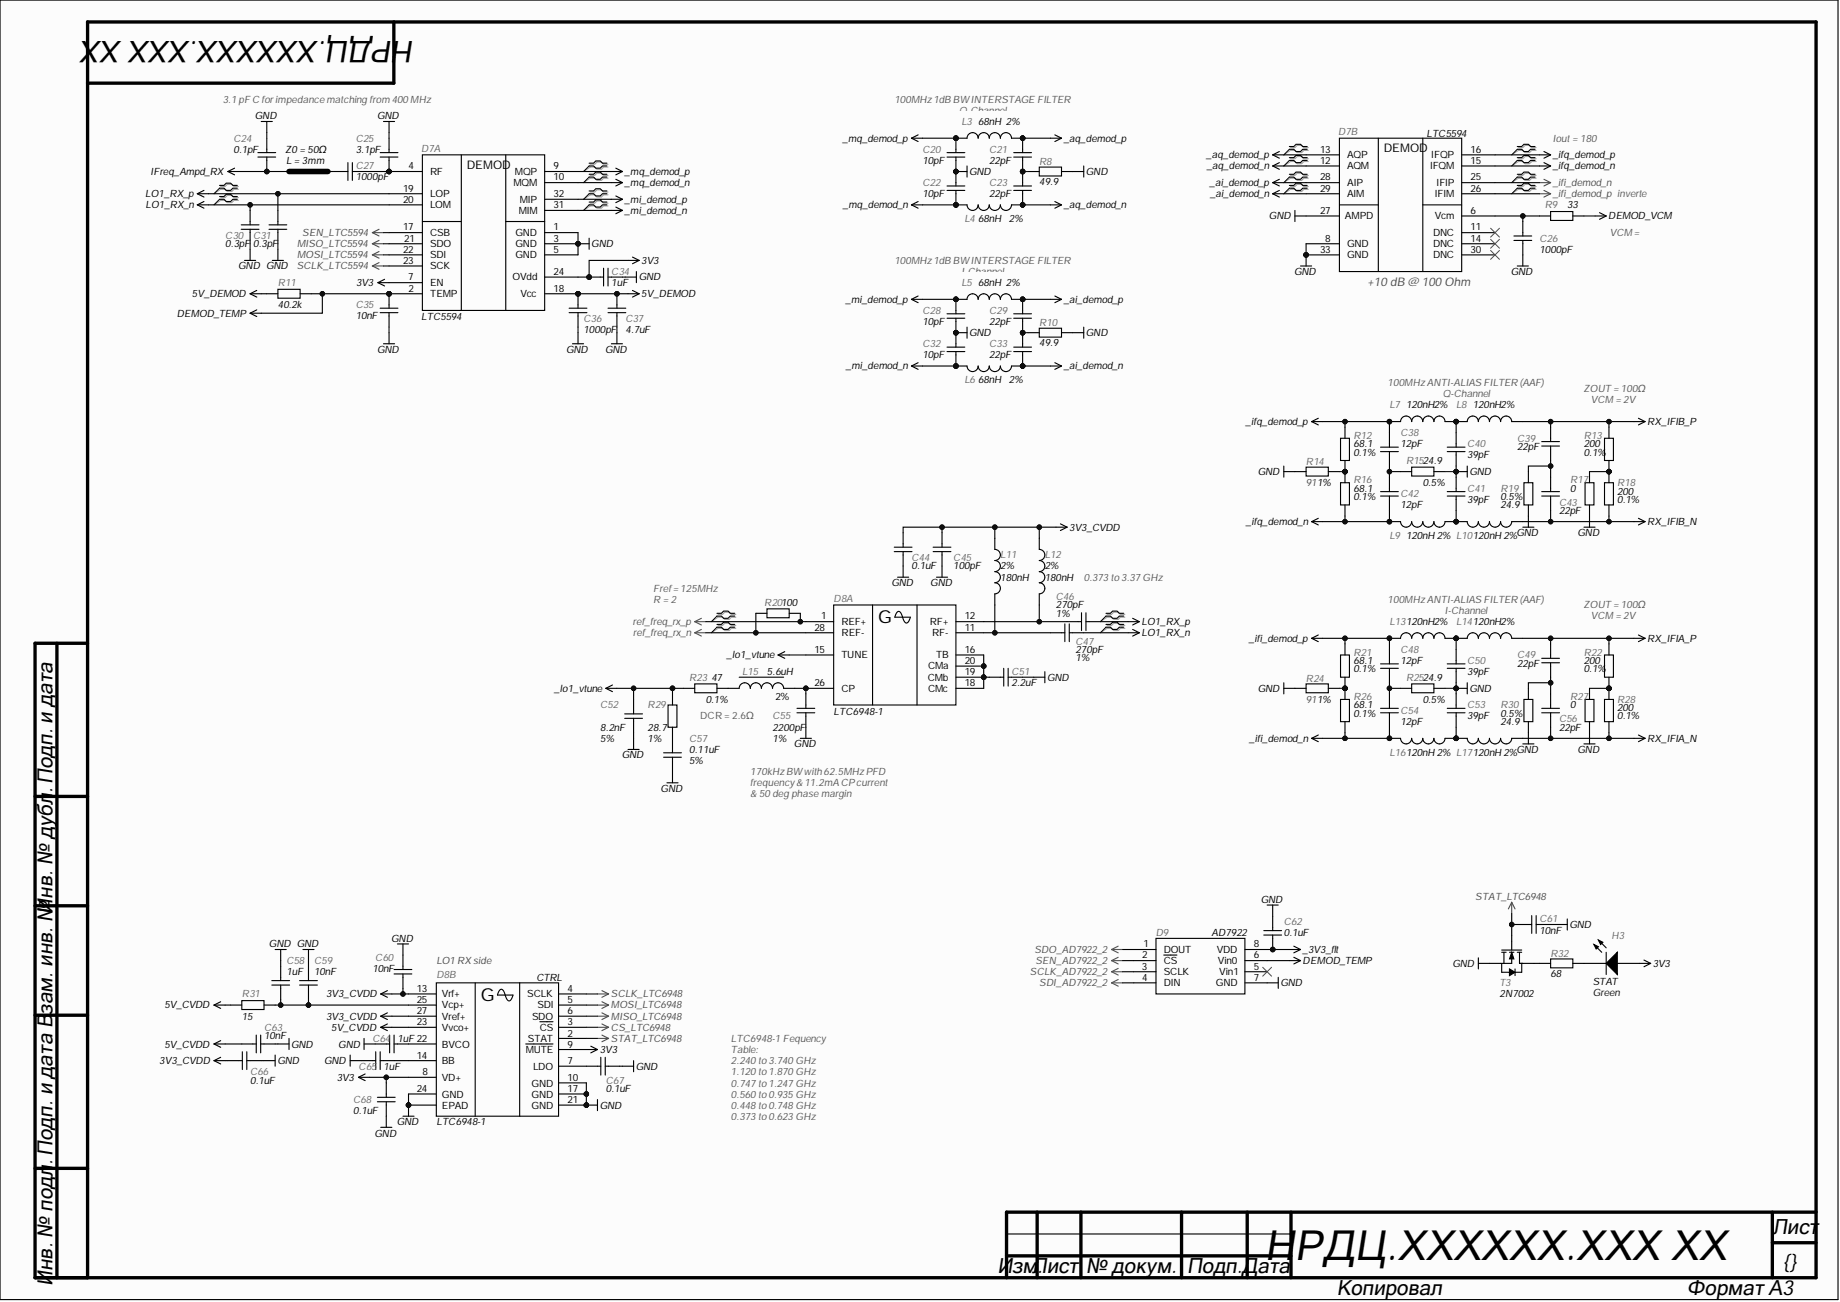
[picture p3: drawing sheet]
<svg xmlns="http://www.w3.org/2000/svg" width="420mm" height="297mm" viewBox="0 0 420 297" stroke-linecap="round" stroke-linejoin="round" font-family="sans-serif">
<defs><g id="words">
<text font-size="9.5" x="288.6" y="287.5">НРДЦ.ХХХХХХ.ХХХ ХХ</text>
<g font-size="6.8">
<text x="89.6" y="9.4" transform="rotate(-180 89.6 9.4)">РДЦ.ХХХХХХ.ХХХ ХХ</text>
<text x="94.6" y="9.4" transform="rotate(-180 94.6 9.4)">Н</text>
</g>
<g font-size="4.8">
<text x="12" y="181" transform="rotate(-90 12 181)">.Подп. и дата</text>
<text x="12" y="208.4" transform="rotate(-90 12 208.4)">Инв. № дубл</text>
<text x="12" y="231.5" transform="rotate(-90 12 231.5)">зам. инв. №</text>
<text x="12" y="265.7" transform="rotate(-90 12 265.7)">.Подп. и дата В</text>
<text x="404.4" y="281.5">Лист</text>
<text x="12" y="293.4" transform="rotate(-90 12 293.4)">Инв. № подл</text>
<text x="227.6" y="290.5">ИзмЛист</text>
<text x="236.6" y="290.5">.</text>
<text x="247.8" y="290.5">№ докум.</text>
<text x="270.8" y="290.5">Подп.Дата</text>
<text x="406.8" y="289.6">{}</text>
<text x="305" y="295.5">Копировал</text>
<text x="384.9" y="295.5">Формат А3</text>
</g>
<g font-size="4.1">
<text x="200.3" y="142.2">G</text>
<text x="109.7" y="228.5">G</text>
</g>
<g font-size="2.7">
<text x="315.7" y="34.7">DEMOD</text>
<text x="106.5" y="38.5">DEMOD</text>
</g>
<text font-size="2.7" fill="#4c4c4c" x="311.9" y="65.2">+10 dB @ 100 Ohm</text>
<g font-size="2.3" fill="#5a5a5a">
<text x="50.8" y="23.4">3.1 pF C forimpedance matching from 400 MHz</text>
<text x="204.1" y="23.4">100MHz1dB BWINTERSTAGE FILTER</text>
<text x="218.8" y="25.9">Q-Channel</text>
<text x="354.3" y="32.3">Iout= 180</text>
<text x="357.6" y="34.8">mA</text>
<text x="367.3" y="53.8">VCM=</text>
<text x="204.1" y="60.2">100MHz1dB BWINTERSTAGE FILTER</text>
<text x="219.4" y="62.7">I-Channel</text>
<text x="316.6" y="88.1">100MHzANTI-ALIAS FILTER(AAF)</text>
<text x="361.3" y="89.3">ZOUT = 100Ω</text>
<text x="329.2" y="90.6">Q-Channel</text>
<text x="363" y="91.9">VCM = 2V</text>
<text x="149" y="135">Fref=125MHz</text>
<text x="149" y="137.5">R = 2</text>
<text x="247.3" y="132.4">0.373 to 3.37 GHz</text>
<text x="316.6" y="137.5">100MHzANTI-ALIAS FILTER(AAF)</text>
<text x="329.7" y="140">I-Channel</text>
<text x="361.3" y="138.8">ZOUT = 100Ω</text>
<text x="363" y="141.3">VCM = 2V</text>
<text x="159.8" y="164.1">DCR = 2.6Ω</text>
<text x="171.2" y="176.8">170kHzBWwith62.5MHzPFD</text>
<text x="171.2" y="179.3">frequency&amp;11.2mACPcurrent</text>
<text x="171.2" y="181.9">&amp; 50 deg phase margin</text>
<text x="166.8" y="237.8">LTC6948-1 Fequency</text>
<text x="166.8" y="240.3">Table:</text>
<text x="166.8" y="242.8">2.240 to 3.740 GHz</text>
<text x="166.8" y="245.4">1.120 to 1.870 GHz</text>
<text x="166.8" y="247.9">0.747 to 1.247 GHz</text>
<text x="166.8" y="250.4">0.560 to 0.935 GHz</text>
<text x="166.8" y="253">0.448 to 0.748 GHz</text>
<text x="166.8" y="255.5">0.373 to 0.623 GHz</text>
</g>
<g font-size="2.3">
<text x="58.2" y="27.2">GND</text>
<text x="86.1" y="27.2">GND</text>
<text x="223.2" y="28.5">68nH 2%</text>
<text x="53.3" y="34.8">0.1pF</text>
<text x="65.1" y="34.8">Z0 = 50Ω</text>
<text x="81.1" y="34.8">3.1pF</text>
<text x="192.2" y="32.3">_mq_demod_p</text>
<text x="242.7" y="32.3">_aq_demod_p</text>
<text x="301.2" y="34.8">13</text>
<text x="325.4" y="31.2">LTC5594</text>
<text x="335.5" y="34.8">16</text>
<text x="34.3" y="39.9">IFreq_Ampd_RX</text>
<text x="65.3" y="37.4">L = 3mm</text>
<text x="81.1" y="41.2">1000pF</text>
<text x="93.2" y="38.6">4</text>
<text x="98.1" y="39.9">RF</text>
<text x="117.5" y="39.9">MQP</text>
<text x="126.3" y="38.6">9</text>
<text x="126.3" y="41.2">10</text>
<text x="142.5" y="39.9">_mq_demod_p</text>
<text x="210.5" y="37.4">10pF</text>
<text x="221.1" y="39.9">GND</text>
<text x="225.7" y="37.4">22pF</text>
<text x="247.8" y="39.9">GND</text>
<text x="275.2" y="36.1">_aq_demod_p</text>
<text x="275.3" y="38.6">_aq_demod_n</text>
<text x="301.2" y="37.4">12</text>
<text x="301.2" y="41.2">28</text>
<text x="307.4" y="38.6">AQM</text>
<text x="307.4" y="36.1">AQP</text>
<text x="326.3" y="38.6">IFQM</text>
<text x="326.5" y="36.1">IFQP</text>
<text x="335.5" y="37.4">15</text>
<text x="335.5" y="41.2">25</text>
<text x="354.3" y="36.1">_ifq_demod_p</text>
<text x="354.3" y="38.6">_ifq_demod_n</text>
<text x="33.1" y="45">LO1_RX_p</text>
<text x="33.2" y="47.5">LO1_RX_n</text>
<text x="92" y="43.7">19</text>
<text x="92" y="46.2">20</text>
<text x="98.1" y="45">LOP</text>
<text x="98.1" y="47.5">LOM</text>
<text x="117.2" y="42.4">MQM</text>
<text x="118.6" y="46.2">MIP</text>
<text x="126.3" y="47.5">31</text>
<text x="126.3" y="45">32</text>
<text x="142.5" y="42.4">_mq_demod_n</text>
<text x="142.5" y="46.2">_mi_demod_p</text>
<text x="192.3" y="47.5">_mq_demod_n</text>
<text x="210.5" y="45">10pF</text>
<text x="225.7" y="45">22pF</text>
<text x="237.1" y="42.2">49.9</text>
<text x="242.7" y="47.5">_aq_demod_n</text>
<text x="276" y="42.4">_ai_demod_p</text>
<text x="276.1" y="45">_ai_demod_n</text>
<text x="301.2" y="43.7">29</text>
<text x="307.4" y="42.4">AIP</text>
<text x="307.4" y="45">AIM</text>
<text x="327.4" y="45">IFIM</text>
<text x="327.7" y="42.4">IFIP</text>
<text x="335.5" y="43.7">26</text>
<text x="357.6" y="47.5">33</text>
<text x="92" y="52.6">17</text>
<text x="98.1" y="53.8">CSB</text>
<text x="117.6" y="53.8">GND</text>
<text x="118.3" y="48.8">MIM</text>
<text x="126.3" y="52.6">1</text>
<text x="142.5" y="48.8">_mi_demod_n</text>
<text x="223.2" y="50.7">68nH</text>
<text x="230.2" y="50.7">2%</text>
<text x="289.5" y="50">GND</text>
<text x="301.2" y="48.8">27</text>
<text x="306.8" y="50">AMPD</text>
<text x="327" y="53.8">DNC</text>
<text x="327.4" y="50">Vcm</text>
<text x="335.5" y="48.8">6</text>
<text x="335.5" y="52.6">11</text>
<text x="366.9" y="50">DEMOD_VCM</text>
<text x="51.4" y="56.4">0.3pF 0.3pF</text>
<text x="92" y="57.6">22</text>
<text x="92.2" y="55.1">21</text>
<text x="98.1" y="56.4">SDO</text>
<text x="98.1" y="58.9">SDI</text>
<text x="117.6" y="56.4">GND</text>
<text x="117.6" y="58.9">GND</text>
<text x="126.3" y="55.1">3</text>
<text x="126.3" y="57.6">5</text>
<text x="134.9" y="56.4">GND</text>
<text x="301.2" y="57.6">33</text>
<text x="302.4" y="55.1">8</text>
<text x="307.4" y="56.4">GND</text>
<text x="307.4" y="58.9">GND</text>
<text x="327" y="56.4">DNC</text>
<text x="327" y="58.9">DNC</text>
<text x="335.5" y="55.1">14</text>
<text x="335.5" y="57.6">30</text>
<text x="351.2" y="57.6">1000pF</text>
<text x="54.4" y="61.4">GND GND</text>
<text x="81.2" y="65.2">3V3</text>
<text x="92" y="60.2">23</text>
<text x="93.2" y="64">7</text>
<text x="98.1" y="65.2">EN</text>
<text x="98.1" y="61.4">SCK</text>
<text x="116.9" y="64">OVdd</text>
<text x="126.3" y="62.7">24</text>
<text x="139.5" y="65.2">1uF</text>
<text x="145.7" y="64">GND</text>
<text x="146.3" y="60.2">3V3</text>
<text x="223.2" y="65.2">68nH 2%</text>
<text x="295.3" y="62.7">GND</text>
<text x="344.7" y="62.7">GND</text>
<text x="43.8" y="67.8">5V_DEMOD</text>
<text x="63.4" y="70.3">40.2k</text>
<text x="93.2" y="66.5">2</text>
<text x="98.1" y="67.8">TEMP</text>
<text x="118.8" y="67.8">Vcc</text>
<text x="126.3" y="66.5">18</text>
<text x="146.3" y="67.8">5V_DEMOD</text>
<text x="192.9" y="69.1">_mi_demod_p</text>
<text x="242.7" y="69.1">_ai_demod_p</text>
<text x="40.3" y="72.3">DEMOD_TEMP</text>
<text x="81.1" y="72.9">10nF</text>
<text x="96.1" y="73.1">LTC5594</text>
<text x="133.1" y="76.1">1000pF</text>
<text x="142.7" y="76.1">4.7uF</text>
<text x="210.5" y="74.1">10pF</text>
<text x="221.1" y="76.7">GND</text>
<text x="225.7" y="74.1">22pF</text>
<text x="247.8" y="76.7">GND</text>
<text x="86.1" y="80.5">GND</text>
<text x="129.2" y="80.5">GND</text>
<text x="138" y="80.5">GND</text>
<text x="210.5" y="81.7">10pF</text>
<text x="225.7" y="81.7">22pF</text>
<text x="237.1" y="78.9">49.9</text>
<text x="193" y="84.3">_mi_demod_n</text>
<text x="223.2" y="87.5">68nH</text>
<text x="230.2" y="87.5">2%</text>
<text x="242.7" y="84.3">_ai_demod_n</text>
<text x="320.8" y="93.1">120nH2%</text>
<text x="336" y="93.1">120nH2%</text>
<text x="284.2" y="96.9">_ifq_demod_p</text>
<text x="375.8" y="96.9">RX_IFIB_P</text>
<text x="308.8" y="104">0.1%</text>
<text x="308.8" y="102">68.1</text>
<text x="319.5" y="102">12pF</text>
<text x="334.7" y="104.6">39pF</text>
<text x="346.2" y="102.7">22pF</text>
<text x="361.4" y="104">0.1%</text>
<text x="361.4" y="102">200</text>
<text x="287" y="108.4">GND</text>
<text x="308.8" y="112.2">68.1</text>
<text x="324.6" y="110.9">0.5%</text>
<text x="335.2" y="108.4">GND</text>
<text x="358.2" y="112.2">0</text>
<text x="369" y="112.8">200</text>
<text x="284.3" y="119.8">_ifq_demod_n</text>
<text x="308.8" y="114.1">0.1%</text>
<text x="319.5" y="116">12pF</text>
<text x="334.7" y="114.7">39pF</text>
<text x="342.3" y="114.1">0.5%</text>
<text x="342.3" y="116">24.9</text>
<text x="355.7" y="117.2">22pF</text>
<text x="369" y="114.7">0.1%</text>
<text x="375.8" y="119.8">RX_IFIB_N</text>
<text x="244" y="121">3V3_CVDD</text>
<text x="320.8" y="123">120nH 2% L10120nH 2%</text>
<text x="346" y="122.3">GND</text>
<text x="359.9" y="122.3">GND</text>
<text x="207.9" y="129.9">0.1uF</text>
<text x="217.5" y="129.9">100pF</text>
<text x="228.2" y="129.9">2%</text>
<text x="238.4" y="129.9">2%</text>
<text x="203.4" y="133.7">GND</text>
<text x="212.3" y="133.7">GND</text>
<text x="228.2" y="132.4">180nH</text>
<text x="238.4" y="132.4">180nH</text>
<text x="185.8" y="143.9">28</text>
<text x="187.3" y="141.3">1</text>
<text x="192" y="142.6">REF+</text>
<text x="212.2" y="142.6">RF+</text>
<text x="220.1" y="143.9">11</text>
<text x="220.1" y="141.3">12</text>
<text x="240.9" y="140.7">1%</text>
<text x="240.9" y="138.8">270pF</text>
<text x="260.4" y="142.6">LO1_RX_p</text>
<text x="185.8" y="148.9">15</text>
<text x="192" y="145.1">REF-</text>
<text x="212.7" y="145.1">RF-</text>
<text x="220.1" y="148.9">16</text>
<text x="245.4" y="148.9">270pF</text>
<text x="260.4" y="145.1">LO1_RX_n</text>
<text x="285" y="146.4">_ifi_demod_p</text>
<text x="375.8" y="146.4">RX_IFIA_P</text>
<text x="162.3" y="155.3">47</text>
<text x="165.8" y="150.2">_lo1_vtune</text>
<text x="175" y="154">5.6uH</text>
<text x="192" y="150.2">TUNE</text>
<text x="211.7" y="155.3">CMb</text>
<text x="211.7" y="152.7">CMa</text>
<text x="213.6" y="150.2">TB</text>
<text x="220.1" y="154">19</text>
<text x="220.1" y="151.5">20</text>
<text x="238.9" y="155.3">GND</text>
<text x="245.4" y="150.9">1%</text>
<text x="308.8" y="153.4">0.1%</text>
<text x="308.8" y="151.5">68.1</text>
<text x="319.5" y="151.5">12pF</text>
<text x="334.7" y="154">39pF</text>
<text x="346.2" y="152.1">22pF</text>
<text x="361.4" y="153.4">0.1%</text>
<text x="361.4" y="151.5">200</text>
<text x="126.5" y="157.8">_lo1_vtune</text>
<text x="161" y="160.3">0.1%</text>
<text x="176.9" y="159.7">2%</text>
<text x="185.8" y="156.5">26</text>
<text x="192" y="157.8">CP</text>
<text x="211.7" y="157.8">CMc</text>
<text x="220.1" y="156.5">18</text>
<text x="230.8" y="156.5">2.2uF</text>
<text x="287" y="157.8">GND</text>
<text x="308.8" y="161.6">68.1</text>
<text x="324.6" y="160.3">0.5%</text>
<text x="335.2" y="157.8">GND</text>
<text x="358.2" y="161.6">0</text>
<text x="136.9" y="166.7">8.2nF</text>
<text x="147.8" y="166.7">28.7</text>
<text x="176.2" y="166.7">2200pF</text>
<text x="190.2" y="163.1">LTC6948-1</text>
<text x="308.8" y="163.5">0.1%</text>
<text x="319.5" y="165.4">12pF</text>
<text x="334.7" y="164.1">39pF</text>
<text x="342.3" y="163.5">0.5%</text>
<text x="342.3" y="165.4">24.9</text>
<text x="355.7" y="166.7">22pF</text>
<text x="369" y="164.1">0.1%</text>
<text x="369" y="162.3">200</text>
<text x="136.9" y="169.2">5%</text>
<text x="141.8" y="173">GND</text>
<text x="147.8" y="169.2">1%</text>
<text x="157.2" y="171.7">0.11uF</text>
<text x="176.2" y="169.2">1%</text>
<text x="181.1" y="170.5">GND</text>
<text x="285" y="169.2">_ifi_demod_n</text>
<text x="346" y="171.7">GND</text>
<text x="359.9" y="171.7">GND</text>
<text x="375.8" y="169.2">RX_IFIA_N</text>
<text x="157.2" y="174.3">5%</text>
<text x="150.7" y="180.6">GND</text>
<text x="287.7" y="206">GND</text>
<text x="89.3" y="214.8">GND</text>
<text x="276.4" y="213.6">AD7922</text>
<text x="292.9" y="213.6">0.1uF</text>
<text x="351.2" y="213">10nF</text>
<text x="358.1" y="211.7">GND</text>
<text x="61.4" y="216.1">GND GND</text>
<text x="85" y="221.9">10nF</text>
<text x="260.5" y="221.2">3</text>
<text x="260.6" y="218.6">2</text>
<text x="260.9" y="216.1">1</text>
<text x="265.5" y="219.9">CS</text>
<text x="265.5" y="217.4">DOUT</text>
<text x="277.6" y="217.4">VDD</text>
<text x="277.9" y="219.9">Vin0</text>
<text x="286" y="221.2">5</text>
<text x="286" y="218.6">6</text>
<text x="286" y="216.1">8</text>
<text x="297.2" y="219.9">DEMOD_TEMP</text>
<text x="297.2" y="217.4">_3V3_flt</text>
<text x="331.4" y="220.6">GND</text>
<text x="377.1" y="220.6">3V3</text>
<text x="65.3" y="222.5">1uF</text>
<text x="71.7" y="222.5">10nF</text>
<text x="74.4" y="227.5">3V3_CVDD</text>
<text x="95.1" y="226.3">13</text>
<text x="100.8" y="227.5">Vrf+</text>
<text x="120.3" y="227.5">SCLK</text>
<text x="122.4" y="223.7">CTRL</text>
<text x="129.5" y="226.3">4</text>
<text x="260.6" y="223.7">4</text>
<text x="265.5" y="222.5">SCLK</text>
<text x="265.5" y="225">DIN</text>
<text x="277.4" y="225">GND</text>
<text x="278.2" y="222.5">Vin1</text>
<text x="286" y="223.7">7</text>
<text x="292.1" y="225">GND</text>
<text x="342.1" y="227.4">2N7002</text>
<text x="353.8" y="222.9">68</text>
<text x="363.4" y="224.6">STAT</text>
<text x="37.5" y="230.1">5V_CVDD</text>
<text x="55.2" y="232.6">15</text>
<text x="74.4" y="232.6">3V3_CVDD</text>
<text x="95.1" y="233.9">23</text>
<text x="95.1" y="228.8">25</text>
<text x="95.1" y="231.3">27</text>
<text x="100.8" y="230.1">Vcp+</text>
<text x="100.8" y="232.6">Vref+</text>
<text x="121.4" y="232.6">SDO</text>
<text x="122.7" y="230.1">SDI</text>
<text x="129.5" y="233.9">3</text>
<text x="129.5" y="228.8">5</text>
<text x="129.5" y="231.3">6</text>
<text x="37.5" y="239">5V_CVDD</text>
<text x="60.3" y="237.1">10nF</text>
<text x="66.4" y="239">GND</text>
<text x="75.6" y="235.1">5V_CVDD</text>
<text x="77.2" y="239">GND</text>
<text x="90.7" y="237.8">1uF 22</text>
<text x="100.8" y="239">BVCO</text>
<text x="100.8" y="235.1">Vvco+</text>
<text x="120.5" y="237.8">STAT</text>
<text x="123.2" y="235.1">CS</text>
<text x="129.5" y="236.5">2</text>
<text x="129.5" y="239">9</text>
<text x="36.3" y="242.8">3V3_CVDD</text>
<text x="63.3" y="242.8">GND</text>
<text x="74" y="242.8">GND</text>
<text x="87.5" y="244.1">1uF</text>
<text x="95.1" y="241.6">14</text>
<text x="96.4" y="245.4">8</text>
<text x="100.8" y="242.8">BB</text>
<text x="119.9" y="240.3">MUTE</text>
<text x="121.6" y="244.1">LDO</text>
<text x="129.5" y="242.8">7</text>
<text x="136.9" y="240.3">3V3</text>
<text x="145.1" y="244.1">GND</text>
<text x="57.1" y="247.2">0.1uF</text>
<text x="76.8" y="246.6">3V3</text>
<text x="95.1" y="249.2">24</text>
<text x="100.8" y="246.6">VD+</text>
<text x="100.8" y="250.4">GND</text>
<text x="121.3" y="247.9">GND</text>
<text x="121.3" y="250.4">GND</text>
<text x="129.5" y="246.6">10</text>
<text x="129.5" y="249.2">17</text>
<text x="129.5" y="251.7">21</text>
<text x="138.2" y="249.2">0.1uF</text>
<text x="80.6" y="254.2">0.1uF</text>
<text x="90.5" y="256.8">GND</text>
<text x="99.6" y="256.8">LTC6948-1</text>
<text x="100.8" y="253">EPAD</text>
<text x="121.3" y="253">GND</text>
<text x="136.9" y="253">GND</text>
<text x="85.5" y="259.3">GND</text>
</g>
<g font-size="2.3" fill="#686868">
<text x="219.4" y="28.5">L3</text>
<text x="53.3" y="32.3">C24</text>
<text x="81.1" y="32.3">C25</text>
<text x="96.1" y="34.6">D7A</text>
<text x="210.5" y="34.8">C20</text>
<text x="225.7" y="34.8">C21</text>
<text x="305.3" y="30.8">D7B</text>
<text x="81.1" y="38.6">C27</text>
<text x="237.1" y="37.6">R8</text>
<text x="210.5" y="42.4">C22</text>
<text x="225.7" y="42.4">C23</text>
<text x="352.5" y="47.5">R9</text>
<text x="220" y="50.7">L4</text>
<text x="51.4" y="54.5">C30</text>
<text x="57.7" y="54.5">C31</text>
<text x="351.2" y="55.1">C26</text>
<text x="63.4" y="65.2">R11</text>
<text x="139.5" y="62.7">C34</text>
<text x="219.4" y="65.2">L5</text>
<text x="81.1" y="70.3">C35</text>
<text x="210.5" y="71.6">C28</text>
<text x="225.7" y="71.6">C29</text>
<text x="133.1" y="73.5">C36</text>
<text x="142.7" y="73.5">C37</text>
<text x="237.1" y="74.4">R10</text>
<text x="210.5" y="79.2">C32</text>
<text x="225.7" y="79.2">C33</text>
<text x="220" y="87.5">L6</text>
<text x="317" y="93.1">L7</text>
<text x="332.2" y="93.1">L8</text>
<text x="308.8" y="100.2">R12</text>
<text x="319.5" y="99.5">C38</text>
<text x="346.2" y="100.7">C39</text>
<text x="361.4" y="100.2">R13</text>
<text x="298" y="106.1">R14</text>
<text x="320.8" y="105.8">R1524.9</text>
<text x="334.7" y="102">C40</text>
<text x="308.8" y="110.3">R16</text>
<text x="319.5" y="113.4">C42</text>
<text x="334.7" y="112.2">C41</text>
<text x="342.3" y="112.2">R19</text>
<text x="358.2" y="110.3">R17</text>
<text x="369" y="110.9">R18</text>
<text x="355.7" y="115.4">C43</text>
<text x="317" y="123">L9</text>
<text x="207.9" y="128">C44</text>
<text x="217.5" y="128">C45</text>
<text x="228.2" y="127.4">L11</text>
<text x="238.4" y="127.4">L12</text>
<text x="190.2" y="137.3">D8A</text>
<text x="240.9" y="136.9">C46</text>
<text x="174.4" y="138.2">R20100</text>
<text x="317" y="142.6">L13120nH2%</text>
<text x="332.2" y="142.6">L14120nH2%</text>
<text x="245.4" y="147.1">C47</text>
<text x="308.8" y="149.6">R21</text>
<text x="319.5" y="148.9">C48</text>
<text x="361.4" y="149.6">R22</text>
<text x="157.2" y="155.3">R23</text>
<text x="169.3" y="154">L15</text>
<text x="230.8" y="154">C51</text>
<text x="298" y="155.5">R24</text>
<text x="320.8" y="155.3">R2524.9</text>
<text x="334.7" y="151.5">C50</text>
<text x="346.2" y="150.2">C49</text>
<text x="136.9" y="161.6">C52</text>
<text x="147.8" y="161.6">R29</text>
<text x="308.8" y="159.7">R26</text>
<text x="334.7" y="161.6">C53</text>
<text x="342.3" y="161.6">R30</text>
<text x="358.2" y="159.7">R27</text>
<text x="369" y="160.3">R28</text>
<text x="176.2" y="164.1">C55</text>
<text x="319.5" y="162.9">C54</text>
<text x="355.7" y="164.8">C56</text>
<text x="157.2" y="169.2">C57</text>
<text x="317" y="172.4">L16120nH 2% L17120nH 2%</text>
<text x="263.7" y="213.6">D9</text>
<text x="292.9" y="211">C62</text>
<text x="351.2" y="210.5">C61</text>
<text x="367.7" y="214.3">H3</text>
<text x="65.3" y="219.9">C58</text>
<text x="71.7" y="219.9">C59</text>
<text x="85.6" y="219.3">C60</text>
<text x="353.8" y="218.3">R32</text>
<text x="55.2" y="227.5">R31</text>
<text x="99.6" y="223.1">D8B</text>
<text x="342.1" y="224.9">T3</text>
<text x="60.3" y="235.1">C63</text>
<text x="85" y="237.8">C64</text>
<text x="57.1" y="245.4">C66</text>
<text x="81.8" y="244.1">C65</text>
<text x="80.6" y="251.7">C68</text>
<text x="138.2" y="247.2">C67</text>
</g>
<g font-size="2.3" fill="#4c4c4c">
<text x="354.3" y="45">_ifi_demod_p inverte</text>
<text x="354.3" y="42.4">_ifi_demod_n</text>
<text x="69" y="53.8">SEN_LTC5594</text>
<text x="67.8" y="58.9">MOSI_LTC5594</text>
<text x="67.8" y="56.4">MISO_LTC5594</text>
<text x="67.7" y="61.4">SCLK_LTC5594</text>
<text x="298" y="110.9">911%</text>
<text x="298" y="160.3">911%</text>
<text x="336.6" y="205.4">STAT_LTC6948</text>
<text x="99.6" y="219.9">LO1 RX side</text>
<text x="139.4" y="227.5">SCLK_LTC6948</text>
<text x="139.4" y="230.1">MOSI_LTC6948</text>
<text x="139.4" y="232.6">MISO_LTC6948</text>
<text x="139.4" y="235.1">CS_LTC6948</text>
<text x="139.4" y="237.8">STAT_LTC6948</text>
</g>
<g font-size="2.3" fill="#535353">
<text x="144.4" y="142.6">ref_freq_rx_p</text>
<text x="144.5" y="145.1">ref_freq_rx_n</text>
<text x="236" y="217.4">SDO_AD7922_2</text>
<text x="236.3" y="219.9">SEN_AD7922_2</text>
<text x="235" y="222.5">SCLK_AD7922_2</text>
<text x="237.1" y="225">SDI_AD7922_2</text>
</g>
<text font-size="2.3" fill="#0e0e0e" x="363.4" y="227.2">Green</text>
</g></defs>
<g fill="#fcfcfc">
<path d="M0 0h419.4v296.5h-419.4z" fill-rule="evenodd"/>
<path d="M0 0h419.4v296.5h-419.4z" fill-rule="evenodd"/>
</g>
<g fill="none" stroke="#000" stroke-width=".76">
<path d="M89.9 5v14h-69.9M13 146.8v144.7M20 146.8h-12v144.7h406.3v-286.5h-394.3v286.5M8 181.7h12M8 206.6h12M8 231.6h12M8 266.5h12M236.6 276.5v15M246.6 276.5v15M269.6 276.5v15M284.6 276.5v15M294.5 276.5v15"/>
<path d="M404.4 276.5v15M414.3 276.5h-184.7v15M229.6 286.5h64.9M404.4 283.5h9.9"/>
</g>
<path d="M0 0h419.4v296.5h-419.4zM229.6 281.5h64.9" fill="none" stroke="#000" stroke-width=".25"/>
<circle cx="88.8" cy="67" r=".51" fill="#0e0e0e"/>
<circle cx="88.8" cy="67" r=".51" fill="none" stroke="#0e0e0e" stroke-width=".23"/>
<circle cx="131.9" cy="55.6" r=".51" fill="#0e0e0e"/>
<circle cx="131.9" cy="55.6" r=".51" fill="none" stroke="#0e0e0e" stroke-width=".23"/>
<circle cx="88.8" cy="39.1" r=".51" fill="#0e0e0e"/>
<circle cx="88.8" cy="39.1" r=".51" fill="none" stroke="#0e0e0e" stroke-width=".23"/>
<circle cx="131.9" cy="67" r=".51" fill="#0e0e0e"/>
<circle cx="131.9" cy="67" r=".51" fill="none" stroke="#0e0e0e" stroke-width=".23"/>
<path d="M96.4 35.3h27.9v35.5h-27.9zM105.3 35.3v35.5M115.4 35.3v35.5M96.4 50.5h8.9M115.4 50.5h8.9M124.3 53.1h7.6M88.8 67h7.6" fill="none" stroke="#000" stroke-width=".25"/>
<circle cx="88.8" cy="67" r=".51" fill="#0e0e0e"/>
<circle cx="88.8" cy="67" r=".51" fill="none" stroke="#0e0e0e" stroke-width=".23"/>
<path d="M124.3 55.6h7.6" fill="none" stroke="#000" stroke-width=".25"/>
<circle cx="131.9" cy="55.6" r=".51" fill="#0e0e0e"/>
<circle cx="131.9" cy="55.6" r=".51" fill="none" stroke="#0e0e0e" stroke-width=".23"/>
<path d="M88.8 39.1h7.6" fill="none" stroke="#000" stroke-width=".25"/>
<circle cx="88.8" cy="39.1" r=".51" fill="#0e0e0e"/>
<circle cx="88.8" cy="39.1" r=".51" fill="none" stroke="#0e0e0e" stroke-width=".23"/>
<path d="M124.3 39.1h7.6M88.8 53.1h7.6M124.3 58.1h7.6M124.3 41.7h7.6M88.8 64.5h7.6M124.3 67h7.6" fill="none" stroke="#000" stroke-width=".25"/>
<circle cx="131.9" cy="67" r=".51" fill="#0e0e0e"/>
<circle cx="131.9" cy="67" r=".51" fill="none" stroke="#0e0e0e" stroke-width=".23"/>
<path d="M88.8 44.2h7.6M88.8 46.7h7.6M88.8 55.6h7.6M88.8 58.1h7.6M124.3 48h7.6M124.3 45.5h7.6M88.8 60.7h7.6M124.3 63.2h7.6" fill="none" stroke="#000" stroke-width=".25"/>
<circle cx="298" cy="58.1" r=".51" fill="#0e0e0e"/>
<circle cx="298" cy="58.1" r=".51" fill="none" stroke="#0e0e0e" stroke-width=".23"/>
<g fill="none" stroke="#000" stroke-width=".25">
<path d="M298 37.9h7.6M298 35.3h7.6M305.6 31.5h27.9v30.5h-27.9zM314.5 31.5v30.5M324.6 31.5v30.5M333.5 37.9h7.6M333.5 35.3h7.6M298 49.3h7.6M298 55.6h7.6M298 41.7h7.6M298 44.2h7.6M298 58.1h7.6"/>
<path d="M305.6 46.7h8.9M324.6 46.7h8.9M333.5 49.3h7.6M333.5 55.6h7.6M333.5 53.1h7.6M333.5 41.7h7.6M333.5 44.2h7.6M333.5 58.1h7.6"/>
</g>
<circle cx="298" cy="58.1" r=".51" fill="#0e0e0e"/>
<circle cx="298" cy="58.1" r=".51" fill="none" stroke="#0e0e0e" stroke-width=".23"/>
<g fill="none" stroke="#000" stroke-width=".25">
<path d="M52 39.1l1.5 .8M52 39.1h2.5M53.5 38.4l-1.5 .7M45 44.2l1.5 .8M45 44.2h2.6M45 46.7l1.5 .8M45 46.7h2.6M46.5 43.4l-1.5 .8M46.5 46l-1.5 .7M144.6 159.6v3.3M177.5 149.4l1.5 .8M177.5 149.4h2.6"/>
<path d="M179 148.7l-1.5 .7M225.7 154.5h3.3M229 152.5v4M230 154.5h3.3M230 152.5v4M235.8 154.5h2.6M238.4 153.2v2.6M142.5 162.9h4.1M142.5 163.9h4.1M144.6 163.9v3.3M151.4 171.7h4.1M151.4 172.8h4.1"/>
<path d="M152.2 178.6h2.5M153.4 168.4v3.3M153.4 172.8v5.8M182.6 168.4h2.5M183.9 165.9v2.5"/>
</g>
<path d="M85 58.1l1.5 .8M85 58.1h2.5M85 55.6l1.5 .8M85 55.6h2.5M85 53.1l1.5 .7M85 53.1h2.5M86.5 59.9l-1.5 .8M86.5 57.4l-1.5 .7M86.5 54.8l-1.5 .8M86.5 52.3l-1.5 .8M85 60.7l1.5 .7M85 60.7h2.5" fill="none" stroke="#4c4c4c" stroke-width=".25"/>
<circle cx="60.9" cy="39.1" r=".51" fill="#0e0e0e"/>
<circle cx="60.9" cy="39.1" r=".51" fill="none" stroke="#0e0e0e" stroke-width=".23"/>
<path d="M60.9 36.6v2.5" fill="none" stroke="#000" stroke-width=".25"/>
<circle cx="60.9" cy="39.1" r=".51" fill="#0e0e0e"/>
<circle cx="60.9" cy="39.1" r=".51" fill="none" stroke="#0e0e0e" stroke-width=".23"/>
<path d="M58.8 34.8h4.1M58.8 35.8h4.1M60.9 31.5v3.3M60.9 35.8v.8" fill="none" stroke="#000" stroke-width=".25"/>
<circle cx="88.8" cy="39.1" r=".51" fill="#0e0e0e"/>
<circle cx="88.8" cy="39.1" r=".51" fill="none" stroke="#0e0e0e" stroke-width=".23"/>
<path d="M88.8 36.6v2.5" fill="none" stroke="#000" stroke-width=".25"/>
<circle cx="88.8" cy="39.1" r=".51" fill="#0e0e0e"/>
<circle cx="88.8" cy="39.1" r=".51" fill="none" stroke="#0e0e0e" stroke-width=".23"/>
<g fill="none" stroke="#000" stroke-width=".25">
<path d="M59.6 27.7h2.5M60.9 27.7v2.6M76.1 39.1h3.3M79.4 37.1v4.1M80.4 39.1h3.3M80.4 37.1v4.1M86.7 34.8h4.1M86.7 35.8h4.1M87.5 27.7h2.5M88.8 27.7v2.6M88.8 31.5v3.3M88.8 35.8v.8"/>
<path d="M55 52.3h4.1M55 51.3h4.1M55.8 59.4h2.5M57.1 48v3.3M57.1 52.3v3.3M57.1 56.9v2.5M61.4 52.3h4M61.4 51.3h4M62.1 59.4h2.6M63.4 48v3.3M63.4 52.3v3.3M63.4 56.9v2.5"/>
<path d="M57.1 71.5l1.5 .7M57.1 71.5h2.5M58.6 70.7l-1.5 .8M60.9 67h2.5M63.4 66h5.1v2h-5.1zM68.5 67h2.5M130.6 78.4h2.5M131.9 75.9v2.5M139.5 78.4h2.5M140.8 75.9v2.5M241.9 119.5l1.6 .8M204.8 131.7h2.5"/>
<path d="M206.1 129.1v2.6M213.7 131.7h2.5M214.9 129.1v2.6M240.9 120.3h2.6M243.5 120.3l-1.6 .7M246.8 139.8v4.1M247.8 139.8v4.1M243.5 141.8h3.3M247.8 141.8h3.3M257.4 141.8h2.5M257.4 144.4h2.5M258.4 141.1l1.5 .7"/>
<path d="M258.4 143.6l1.5 .8M259.9 141.8l-1.5 .8M259.9 144.4l-1.5 .7"/>
</g>
<circle cx="140.8" cy="67" r=".51" fill="#0e0e0e"/>
<circle cx="140.8" cy="67" r=".51" fill="none" stroke="#0e0e0e" stroke-width=".23"/>
<path d="M140.8 67v2.6M140.8 72.1v2.5" fill="none" stroke="#000" stroke-width=".25"/>
<circle cx="140.8" cy="67" r=".51" fill="#0e0e0e"/>
<circle cx="140.8" cy="67" r=".51" fill="none" stroke="#0e0e0e" stroke-width=".23"/>
<path d="M138.7 70.3h4.1M138.7 71.3h4.1M140.8 69.6v.7M140.8 71.3v.8" fill="none" stroke="#000" stroke-width=".25"/>
<circle cx="131.9" cy="67" r=".51" fill="#0e0e0e"/>
<circle cx="131.9" cy="67" r=".51" fill="none" stroke="#0e0e0e" stroke-width=".23"/>
<path d="M131.9 67v2.6" fill="none" stroke="#000" stroke-width=".25"/>
<circle cx="131.9" cy="67" r=".51" fill="#0e0e0e"/>
<circle cx="131.9" cy="67" r=".51" fill="none" stroke="#0e0e0e" stroke-width=".23"/>
<path d="M129.8 71.3h4.1M129.8 70.3h4.1M131.9 69.6v.7M131.9 71.3v3.3" fill="none" stroke="#000" stroke-width=".25"/>
<circle cx="134.4" cy="63.2" r=".51" fill="#0e0e0e"/>
<circle cx="134.4" cy="63.2" r=".51" fill="none" stroke="#0e0e0e" stroke-width=".23"/>
<path d="M134.4 63.2h2.5" fill="none" stroke="#000" stroke-width=".25"/>
<circle cx="134.4" cy="63.2" r=".51" fill="#0e0e0e"/>
<circle cx="134.4" cy="63.2" r=".51" fill="none" stroke="#0e0e0e" stroke-width=".23"/>
<path d="M136.9 63.2h.8M137.7 61.2v4M138.7 63.2h3.3M138.7 61.2v4M218.1 75.9h2.5M220.6 74.6v2.6" fill="none" stroke="#000" stroke-width=".25"/>
<circle cx="218.1" cy="75.9" r=".51" fill="#0e0e0e"/>
<circle cx="218.1" cy="75.9" r=".51" fill="none" stroke="#0e0e0e" stroke-width=".23"/>
<g fill="none" stroke="#000" stroke-width=".25">
<path d="M139.5 39.1h2.5M140.5 38.4l1.5 .7M142 39.1l-1.5 .8M139.5 41.7h2.5M139.5 48h2.5M139.5 45.5h2.5M140.5 40.9l1.5 .8M140.5 47.2l1.5 .8M140.5 44.7l1.5 .8M142 41.7l-1.5 .7M142 48l-1.5 .8M142 45.5l-1.5 .7"/>
<path d="M298 58.1v2.6M234.6 75.9h2.5M237.1 74.9h5.1v2h-5.1zM239.7 68.3h2.5M240.7 67.5l1.5 .8M242.2 75.9h2.5M242.2 68.3l-1.5 .8M296.7 60.7h2.6M239.7 83.5h2.5M240.7 82.7l1.5 .8M242.2 83.5l-1.5 .8"/>
</g>
<circle cx="298" cy="58.1" r=".51" fill="#0e0e0e"/>
<circle cx="298" cy="58.1" r=".51" fill="none" stroke="#0e0e0e" stroke-width=".23"/>
<path d="M340.1 52.1l2 2M340.1 54.6l2 2M340.1 57.1l2 2.1M342.1 52.1l-2 2M342.1 54.6l-2 2M342.1 57.1l-2 2.1" fill="none" stroke="#4c4c4c" stroke-width=".23"/>
<g fill="none" stroke="#000" stroke-width=".25">
<path d="M345.4 54.9h4.1M345.4 53.8h4.1M347.4 50.5v3.3M347.4 54.9v5.8M363.9 49.3h2.6M364.9 48.5l1.6 .8M366.5 49.3l-1.6 .7M346.2 60.7h2.5M317 98.7v3.3M332.2 98.7v3.3M353.8 97.5v3.2M315 103h4"/>
<path d="M315 102h4M317 103v3.3M319.5 107.6h2.6M322.1 106.6h5.1v2h-5.1zM327.2 107.6h2.5M330.2 103h4.1M330.2 102h4.1M332.2 107.6h2.6M332.2 103v3.3M334.8 106.3v2.6M351.8 101.8h4M351.8 100.7h4"/>
<path d="M353.8 101.8v3.3"/>
</g>
<circle cx="332.2" cy="107.6" r=".51" fill="#0e0e0e"/>
<circle cx="332.2" cy="107.6" r=".51" fill="none" stroke="#0e0e0e" stroke-width=".23"/>
<path d="M239.7 31.5h2.5M240.7 30.8l1.5 .7M242.2 31.5l-1.5 .8M239.7 46.7h2.5M240.7 46l1.5 .7M242.2 46.7l-1.5 .8M244.7 75.9h2.6M247.3 74.6v2.6" fill="none" stroke="#000" stroke-width=".25"/>
<circle cx="317" cy="96.2" r=".51" fill="#0e0e0e"/>
<circle cx="317" cy="96.2" r=".51" fill="none" stroke="#0e0e0e" stroke-width=".23"/>
<circle cx="332.2" cy="96.2" r=".51" fill="#0e0e0e"/>
<circle cx="332.2" cy="96.2" r=".51" fill="none" stroke="#0e0e0e" stroke-width=".23"/>
<path d="M317 96.2h2.5" fill="none" stroke="#000" stroke-width=".25"/>
<circle cx="317" cy="96.2" r=".51" fill="#0e0e0e"/>
<circle cx="317" cy="96.2" r=".51" fill="none" stroke="#0e0e0e" stroke-width=".23"/>
<path d="M329.7 96.2h2.5" fill="none" stroke="#000" stroke-width=".25"/>
<circle cx="332.2" cy="96.2" r=".51" fill="#0e0e0e"/>
<circle cx="332.2" cy="96.2" r=".51" fill="none" stroke="#0e0e0e" stroke-width=".23"/>
<g fill="none" stroke="#000" stroke-width=".25">
<path d="M134.4 37.2h1l.5-.5h1l.6 .5h1M134.4 37.9h1l.5 .5h1l.6-.5h1M134.4 39.8h1l.5-.5h1l.6 .5h1M208 31.5l1.5 .8M208 31.5h2.5M209.5 30.8l-1.5 .7M290.4 35.3h2.5M290.4 37.9h2.5M290.4 35.3l1.5 .8M290.4 37.9l1.5 .7M291.9 34.6l-1.5 .7M291.9 37.1l-1.5 .8"/>
<path d="M294.2 33.4h1l.5-.5h1l.5 .5h1M294.2 34.1h1l.5 .5h1l.5-.5h1M294.2 36h1l.5-.5h1l.5 .5h1M294.2 36.6h1l.5 .5h1l.5-.5h1M294.2 39.8h1l.5-.5h1l.5 .5h1M346.2 33.4h1l.5-.5h1l.5 .5h1M346.2 34.1h1l.5 .5h1l.5-.5h1M346.2 36h1l.5-.5h1l.5 .5h1M346.2 36.6h1l.5 .5h1l.5-.5h1M346.2 39.8h1l.5-.5h1l.5 .5h1M351.2 35.3h2.6M351.2 37.9h2.6"/>
<path d="M352.3 34.6l1.5 .7M352.3 37.1l1.5 .8M353.8 35.3l-1.5 .8M353.8 37.9l-1.5 .7M134.4 40.4h1l.5 .5h1l.6-.5h1M134.4 43.6h1l.5-.5h1l.6 .5h1M134.4 44.2h1l.5 .5h1l.6-.5h1M134.4 46.1h1l.5-.5h1l.6 .5h1M134.4 46.7h1l.5 .5h1l.6-.5h1M208 46.7l1.5 .8M208 46.7h2.5M209.5 46l-1.5 .7"/>
<path d="M290.4 41.7l1.5 .7M290.4 41.7h2.5M290.4 44.2l1.5 .8M290.4 44.2h2.5M291.9 40.9l-1.5 .8M291.9 43.4l-1.5 .8M294.2 40.4h1l.5 .5h1l.5-.5h1M294.2 42.3h1l.5-.5h1l.5 .5h1M294.2 42.9h1l.5 .5h1l.5-.5h1M346.2 40.4h1l.5 .5h1l.5-.5h1M346.2 42.3h1l.5-.5h1l.5 .5h1M346.2 42.9h1l.5 .5h1l.5-.5h1"/>
<path d="M208 68.3l1.5 .8M208 68.3h2.5M209.5 67.5l-1.5 .8M208 83.5l1.5 .8M208 83.5h2.5M209.5 82.7l-1.5 .8M299.3 96.2h2.5M299.3 96.2l1.5 .7M300.8 95.4l-1.5 .8M319.5 96.2a1.27 1.27 0 0 1 1.3-1.3 1.27 1.27 0 0 1 1.3 1.3 1.27 1.27 0 0 1 1.2-1.3 1.27 1.27 0 0 1 1.3 1.3 1.27 1.27 0 0 1 1.3-1.3 1.27 1.27 0 0 1 1.3 1.3 1.27 1.27 0 0 1 1.2-1.3 1.27 1.27 0 0 1 1.3 1.3M372.8 96.2h2.5M373.8 95.4l1.5 .8"/>
<path d="M375.3 96.2l-1.5 .7M299.3 119h2.5M299.3 119l1.5 .8M300.8 118.2l-1.5 .8M372.8 119h2.5M373.8 118.2l1.5 .8M375.3 119l-1.5 .8M299.3 145.6h2.5M299.3 145.6l1.5 .8M300.8 144.9l-1.5 .7M372.8 145.6h2.5M373.8 144.9l1.5 .7"/>
<path d="M375.3 145.6l-1.5 .8M299.3 168.4h2.5M299.3 168.4l1.5 .8M300.8 167.7l-1.5 .7M372.8 168.4h2.5M373.8 167.7l1.5 .7M375.3 168.4l-1.5 .8"/>
</g>
<path d="M351.2 44.2h2.6M351.2 41.7h2.6M352.3 43.4l1.5 .8M352.3 40.9l1.5 .8M353.8 44.2l-1.5 .8M353.8 41.7l-1.5 .7" fill="none" stroke="#4c4c4c" stroke-width=".25"/>
<g fill="none" stroke="#a1a1a1" stroke-width=".25">
<path d="M134.7 37.5h1l.5-.5h1l.5 .5h1M134.7 38.1h1l.5 .5h1l.5-.5h1M294.4 33.7h1l.6-.5h1l.5 .5h1M294.4 34.3h1l.6 .5h1l.5-.5h1M294.4 36.2h1l.6-.5h1l.5 .5h1M294.4 36.9h1l.6 .5h1l.5-.5h1M346.4 33.7h1l.5-.5h1.1l.5 .5h1M346.4 34.3h1l.5 .5h1.1l.5-.5h1M346.4 36.2h1l.5-.5h1.1l.5 .5h1M346.4 36.9h1l.5 .5h1.1l.5-.5h1M134.7 40h1l.5-.5h1l.5 .5h1M134.7 40.6h1l.5 .6h1l.5-.6h1"/>
<path d="M134.7 43.8h1l.5-.5h1l.5 .5h1M134.7 44.5h1l.5 .5h1l.5-.5h1M134.7 46.4h1l.5-.6h1l.5 .6h1M134.7 47h1l.5 .5h1l.5-.5h1M294.4 40h1l.6-.5h1l.5 .5h1M294.4 40.7h1l.6 .5h1l.5-.5h1M294.4 42.6h1l.6-.6h1l.5 .6h1M294.4 43.2h1l.6 .5h1l.5-.5h1M346.4 40h1l.5-.5h1.1l.5 .5h1M346.4 40.7h1l.5 .5h1.1l.5-.5h1M346.4 42.6h1l.5-.6h1.1l.5 .6h1M346.4 43.2h1l.5 .5h1.1l.5-.5h1"/>
</g>
<path d="M134.7 38.1l-1.6 1M294.4 34.3l-1.5 1M294.4 36.9l-1.5 1M346.4 34.3l-1.5 1M346.4 36.9l-1.5 1M134.7 40.6l-1.6 1.1M134.7 44.5l-1.6 1M134.7 47l-1.6 1M294.4 40.7l-1.5 1M294.4 43.2l-1.5 1M346.4 40.7l-1.5 1M346.4 43.2l-1.5 1" fill="none" stroke="#a1a1a1" stroke-width=".23"/>
<path d="M134.4 37.9l-1.3 1.2M294.2 34.1l-1.3 1.2M294.2 36.6l-1.3 1.3M346.2 34.1l-1.3 1.2M346.2 36.6l-1.3 1.3M134.4 40.4l-1.3 1.3M134.4 44.2l-1.3 1.3M134.4 46.7l-1.3 1.3M294.2 40.4l-1.3 1.3M294.2 42.9l-1.3 1.3M346.2 40.4l-1.3 1.3M346.2 42.9l-1.3 1.3" fill="none" stroke="#000" stroke-width=".23"/>
<circle cx="88.8" cy="67" r=".51" fill="#0e0e0e"/>
<circle cx="88.8" cy="67" r=".51" fill="none" stroke="#0e0e0e" stroke-width=".23"/>
<path d="M88.8 67v2.6" fill="none" stroke="#000" stroke-width=".25"/>
<circle cx="88.8" cy="67" r=".51" fill="#0e0e0e"/>
<circle cx="88.8" cy="67" r=".51" fill="none" stroke="#0e0e0e" stroke-width=".23"/>
<path d="M131.9 55.6h2.5M134.4 54.3v2.6M86.7 71.3h4.1M86.7 70.3h4.1M87.5 78.4h2.5M88.8 69.6v.7M88.8 71.3v3.3M88.8 75.9v2.5" fill="none" stroke="#000" stroke-width=".25"/>
<circle cx="131.9" cy="55.6" r=".51" fill="#0e0e0e"/>
<circle cx="131.9" cy="55.6" r=".51" fill="none" stroke="#0e0e0e" stroke-width=".23"/>
<path d="M50.3 42.6h1.1l.5-.6h1l.5 .6h1M50.3 43.2h1.1l.5 .5h1l.5-.5h1M50.3 45.1h1.1l.5-.5h1l.5 .5h1M50.3 45.7h1.1l.5 .5h1l.5-.5h1M252.6 140.2h1l.5-.5h1l.5 .5h1M252.6 140.8h1l.5 .5h1l.5-.5h1M252.6 142.7h1l.5-.5h1l.5 .5h1M252.6 143.3h1l.5 .6h1l.5-.6h1" fill="none" stroke="#a1a1a1" stroke-width=".25"/>
<path d="M50.3 43.2l-1.5 1M50.3 45.7l-1.5 1M252.6 140.8l-1.5 1M252.6 143.3l-1.5 1.1" fill="none" stroke="#a1a1a1" stroke-width=".23"/>
<path d="M50.1 42.3h1l.5-.5h1l.5 .5h1M50.1 42.9h1l.5 .5h1l.5-.5h1M50.1 44.8h1l.5-.5h1l.5 .5h1M50.1 45.5h1l.5 .5h1l.5-.5h1M252.3 139.9h1l.6-.5h1l.5 .5h1M252.3 140.6h1l.6 .5h1l.5-.5h1M252.3 142.5h1l.6-.6h1l.5 .6h1M252.3 143.1h1l.6 .5h1l.5-.5h1" fill="none" stroke="#000" stroke-width=".25"/>
<path d="M50.1 42.9l-1.3 1.3M50.1 45.5l-1.3 1.2M252.3 140.6l-1.2 1.2M252.3 143.1l-1.2 1.3" fill="none" stroke="#000" stroke-width=".23"/>
<circle cx="218.1" cy="68.3" r=".51" fill="#0e0e0e"/>
<circle cx="218.1" cy="68.3" r=".51" fill="none" stroke="#0e0e0e" stroke-width=".23"/>
<circle cx="218.1" cy="75.9" r=".51" fill="#0e0e0e"/>
<circle cx="218.1" cy="75.9" r=".51" fill="none" stroke="#0e0e0e" stroke-width=".23"/>
<path d="M218.1 68.3v2.5" fill="none" stroke="#000" stroke-width=".25"/>
<circle cx="218.1" cy="68.3" r=".51" fill="#0e0e0e"/>
<circle cx="218.1" cy="68.3" r=".51" fill="none" stroke="#0e0e0e" stroke-width=".23"/>
<path d="M218.1 73.4v2.5" fill="none" stroke="#000" stroke-width=".25"/>
<circle cx="218.1" cy="75.9" r=".51" fill="#0e0e0e"/>
<circle cx="218.1" cy="75.9" r=".51" fill="none" stroke="#0e0e0e" stroke-width=".23"/>
<path d="M216.1 72.6h4M216.1 71.6h4M218.1 70.8v.8M218.1 72.6v.8" fill="none" stroke="#000" stroke-width=".25"/>
<circle cx="218.1" cy="75.9" r=".51" fill="#0e0e0e"/>
<circle cx="218.1" cy="75.9" r=".51" fill="none" stroke="#0e0e0e" stroke-width=".23"/>
<circle cx="218.1" cy="83.5" r=".51" fill="#0e0e0e"/>
<circle cx="218.1" cy="83.5" r=".51" fill="none" stroke="#0e0e0e" stroke-width=".23"/>
<path d="M218.1 75.9v2.5" fill="none" stroke="#000" stroke-width=".25"/>
<circle cx="218.1" cy="75.9" r=".51" fill="#0e0e0e"/>
<circle cx="218.1" cy="75.9" r=".51" fill="none" stroke="#0e0e0e" stroke-width=".23"/>
<path d="M218.1 81v2.5" fill="none" stroke="#000" stroke-width=".25"/>
<circle cx="218.1" cy="83.5" r=".51" fill="#0e0e0e"/>
<circle cx="218.1" cy="83.5" r=".51" fill="none" stroke="#0e0e0e" stroke-width=".23"/>
<path d="M216.1 79.2h4M218.1 78.4v.8M216.1 80.2h4M218.1 80.2v.8" fill="none" stroke="#000" stroke-width=".25"/>
<circle cx="233.3" cy="68.3" r=".51" fill="#0e0e0e"/>
<circle cx="233.3" cy="68.3" r=".51" fill="none" stroke="#0e0e0e" stroke-width=".23"/>
<circle cx="233.3" cy="75.9" r=".51" fill="#0e0e0e"/>
<circle cx="233.3" cy="75.9" r=".51" fill="none" stroke="#0e0e0e" stroke-width=".23"/>
<path d="M233.3 68.3v2.5" fill="none" stroke="#000" stroke-width=".25"/>
<circle cx="233.3" cy="68.3" r=".51" fill="#0e0e0e"/>
<circle cx="233.3" cy="68.3" r=".51" fill="none" stroke="#0e0e0e" stroke-width=".23"/>
<path d="M233.3 73.4v2.5" fill="none" stroke="#000" stroke-width=".25"/>
<circle cx="233.3" cy="75.9" r=".51" fill="#0e0e0e"/>
<circle cx="233.3" cy="75.9" r=".51" fill="none" stroke="#0e0e0e" stroke-width=".23"/>
<path d="M231.3 72.6h4M231.3 71.6h4M233.3 70.8v.8M233.3 72.6v.8" fill="none" stroke="#000" stroke-width=".25"/>
<circle cx="233.3" cy="75.9" r=".51" fill="#0e0e0e"/>
<circle cx="233.3" cy="75.9" r=".51" fill="none" stroke="#0e0e0e" stroke-width=".23"/>
<circle cx="233.3" cy="83.5" r=".51" fill="#0e0e0e"/>
<circle cx="233.3" cy="83.5" r=".51" fill="none" stroke="#0e0e0e" stroke-width=".23"/>
<path d="M233.3 75.9v2.5" fill="none" stroke="#000" stroke-width=".25"/>
<circle cx="233.3" cy="75.9" r=".51" fill="#0e0e0e"/>
<circle cx="233.3" cy="75.9" r=".51" fill="none" stroke="#0e0e0e" stroke-width=".23"/>
<path d="M233.3 81v2.5" fill="none" stroke="#000" stroke-width=".25"/>
<circle cx="233.3" cy="83.5" r=".51" fill="#0e0e0e"/>
<circle cx="233.3" cy="83.5" r=".51" fill="none" stroke="#0e0e0e" stroke-width=".23"/>
<g fill="none" stroke="#000" stroke-width=".25">
<path d="M143.3 67h2.5M144.3 66.3l1.5 .7M145.8 67l-1.5 .8M231.3 79.2h4M233.3 78.4v.8M231.3 80.2h4M233.3 80.2v.8M315 113.2h4M315 112.2h4M317 108.9v3.3M317 113.2v3.3M330.2 113.2h4.1"/>
<path d="M330.2 112.2h4.1M332.2 108.9v3.3M332.2 113.2v3.3M351.8 113.2h4M351.8 112.2h4M353.8 108.9v3.3M353.8 113.2v3.3"/>
</g>
<circle cx="224.4" cy="154.5" r=".51" fill="#0e0e0e"/>
<circle cx="224.4" cy="154.5" r=".51" fill="none" stroke="#0e0e0e" stroke-width=".23"/>
<circle cx="224.4" cy="152" r=".51" fill="#0e0e0e"/>
<circle cx="224.4" cy="152" r=".51" fill="none" stroke="#0e0e0e" stroke-width=".23"/>
<circle cx="183.9" cy="157" r=".51" fill="#0e0e0e"/>
<circle cx="183.9" cy="157" r=".51" fill="none" stroke="#0e0e0e" stroke-width=".23"/>
<path d="M183.9 149.4h6.3M218.1 144.4h6.3M218.1 141.8h6.3M218.1 149.4h6.3M218.1 157h6.3M218.1 154.5h6.3" fill="none" stroke="#000" stroke-width=".25"/>
<circle cx="224.4" cy="154.5" r=".51" fill="#0e0e0e"/>
<circle cx="224.4" cy="154.5" r=".51" fill="none" stroke="#0e0e0e" stroke-width=".23"/>
<path d="M218.1 152h6.3" fill="none" stroke="#000" stroke-width=".25"/>
<circle cx="224.4" cy="152" r=".51" fill="#0e0e0e"/>
<circle cx="224.4" cy="152" r=".51" fill="none" stroke="#0e0e0e" stroke-width=".23"/>
<path d="M183.9 157h6.3" fill="none" stroke="#000" stroke-width=".25"/>
<circle cx="183.9" cy="157" r=".51" fill="#0e0e0e"/>
<circle cx="183.9" cy="157" r=".51" fill="none" stroke="#0e0e0e" stroke-width=".23"/>
<g fill="none" stroke="#000" stroke-width=".25">
<path d="M218.1 39.1h2.5M220.6 37.9v2.5M143.3 59.4h2.5M144.3 58.7l1.5 .7M145.8 59.4l-1.5 .8M351.2 49.3h2.6M353.8 48.3h5.1v2h-5.1zM358.9 49.3h2.5M57.1 67l1.5 .8M57.1 67h2.5M58.6 66.3l-1.5 .7M86.2 64.5l1.5 .7"/>
<path d="M86.2 64.5h2.6M87.7 63.7l-1.5 .8M292.9 107.6h5.1M292.9 106.3v2.6M298 106.6h5.1v2h-5.1zM303.1 107.6h2.5M190.2 138h27.9v22.8h-27.9zM199.1 138v22.8M204.7 139.6l-.5 1.2h3.5a1.15 1.15 0 0 1-1.1 1.3l-.6-1a1.74 1.74 0 0 0-1-1.6zM209.2 138v22.8M183.9 141.8h6.3M183.9 144.4h6.3"/>
</g>
<circle cx="218.1" cy="39.1" r=".51" fill="#0e0e0e"/>
<circle cx="218.1" cy="39.1" r=".51" fill="none" stroke="#0e0e0e" stroke-width=".23"/>
<path d="M234.6 39.1h2.5M237.1 38.1h5.1v2h-5.1zM242.2 39.1h2.5" fill="none" stroke="#000" stroke-width=".25"/>
<circle cx="218.1" cy="31.5" r=".51" fill="#0e0e0e"/>
<circle cx="218.1" cy="31.5" r=".51" fill="none" stroke="#0e0e0e" stroke-width=".23"/>
<circle cx="233.3" cy="31.5" r=".51" fill="#0e0e0e"/>
<circle cx="233.3" cy="31.5" r=".51" fill="none" stroke="#0e0e0e" stroke-width=".23"/>
<path d="M218.1 31.5h2.5" fill="none" stroke="#000" stroke-width=".25"/>
<circle cx="218.1" cy="31.5" r=".51" fill="#0e0e0e"/>
<circle cx="218.1" cy="31.5" r=".51" fill="none" stroke="#0e0e0e" stroke-width=".23"/>
<path d="M230.8 31.5h2.5" fill="none" stroke="#000" stroke-width=".25"/>
<circle cx="233.3" cy="31.5" r=".51" fill="#0e0e0e"/>
<circle cx="233.3" cy="31.5" r=".51" fill="none" stroke="#0e0e0e" stroke-width=".23"/>
<path d="M220.6 31.5a1.27 1.27 0 0 1 1.3-1.2 1.27 1.27 0 0 1 1.3 1.2 1.27 1.27 0 0 1 1.2-1.2 1.27 1.27 0 0 1 1.3 1.2 1.27 1.27 0 0 1 1.3-1.2 1.27 1.27 0 0 1 1.2 1.2 1.27 1.27 0 0 1 1.3-1.2 1.27 1.27 0 0 1 1.3 1.2" fill="none" stroke="#000" stroke-width=".25"/>
<circle cx="218.1" cy="31.5" r=".51" fill="#0e0e0e"/>
<circle cx="218.1" cy="31.5" r=".51" fill="none" stroke="#0e0e0e" stroke-width=".23"/>
<circle cx="218.1" cy="39.1" r=".51" fill="#0e0e0e"/>
<circle cx="218.1" cy="39.1" r=".51" fill="none" stroke="#0e0e0e" stroke-width=".23"/>
<path d="M218.1 31.5v2.6" fill="none" stroke="#000" stroke-width=".25"/>
<circle cx="218.1" cy="31.5" r=".51" fill="#0e0e0e"/>
<circle cx="218.1" cy="31.5" r=".51" fill="none" stroke="#0e0e0e" stroke-width=".23"/>
<path d="M218.1 36.6v2.5" fill="none" stroke="#000" stroke-width=".25"/>
<circle cx="218.1" cy="39.1" r=".51" fill="#0e0e0e"/>
<circle cx="218.1" cy="39.1" r=".51" fill="none" stroke="#0e0e0e" stroke-width=".23"/>
<path d="M216.1 35.8h4M216.1 34.8h4M218.1 34.1v.7M218.1 35.8v.8" fill="none" stroke="#000" stroke-width=".25"/>
<circle cx="218.1" cy="39.1" r=".51" fill="#0e0e0e"/>
<circle cx="218.1" cy="39.1" r=".51" fill="none" stroke="#0e0e0e" stroke-width=".23"/>
<circle cx="218.1" cy="46.7" r=".51" fill="#0e0e0e"/>
<circle cx="218.1" cy="46.7" r=".51" fill="none" stroke="#0e0e0e" stroke-width=".23"/>
<path d="M218.1 39.1v2.6" fill="none" stroke="#000" stroke-width=".25"/>
<circle cx="218.1" cy="39.1" r=".51" fill="#0e0e0e"/>
<circle cx="218.1" cy="39.1" r=".51" fill="none" stroke="#0e0e0e" stroke-width=".23"/>
<path d="M218.1 44.2v2.5" fill="none" stroke="#000" stroke-width=".25"/>
<circle cx="218.1" cy="46.7" r=".51" fill="#0e0e0e"/>
<circle cx="218.1" cy="46.7" r=".51" fill="none" stroke="#0e0e0e" stroke-width=".23"/>
<path d="M216.1 43.4h4M216.1 42.4h4M218.1 41.7v.7M218.1 43.4v.8" fill="none" stroke="#000" stroke-width=".25"/>
<circle cx="233.3" cy="31.5" r=".51" fill="#0e0e0e"/>
<circle cx="233.3" cy="31.5" r=".51" fill="none" stroke="#0e0e0e" stroke-width=".23"/>
<circle cx="233.3" cy="39.1" r=".51" fill="#0e0e0e"/>
<circle cx="233.3" cy="39.1" r=".51" fill="none" stroke="#0e0e0e" stroke-width=".23"/>
<path d="M233.3 31.5v2.6" fill="none" stroke="#000" stroke-width=".25"/>
<circle cx="233.3" cy="31.5" r=".51" fill="#0e0e0e"/>
<circle cx="233.3" cy="31.5" r=".51" fill="none" stroke="#0e0e0e" stroke-width=".23"/>
<path d="M233.3 36.6v2.5" fill="none" stroke="#000" stroke-width=".25"/>
<circle cx="233.3" cy="39.1" r=".51" fill="#0e0e0e"/>
<circle cx="233.3" cy="39.1" r=".51" fill="none" stroke="#0e0e0e" stroke-width=".23"/>
<path d="M231.3 35.8h4M231.3 34.8h4M233.3 34.1v.7M233.3 35.8v.8" fill="none" stroke="#000" stroke-width=".25"/>
<circle cx="233.3" cy="39.1" r=".51" fill="#0e0e0e"/>
<circle cx="233.3" cy="39.1" r=".51" fill="none" stroke="#0e0e0e" stroke-width=".23"/>
<circle cx="233.3" cy="46.7" r=".51" fill="#0e0e0e"/>
<circle cx="233.3" cy="46.7" r=".51" fill="none" stroke="#0e0e0e" stroke-width=".23"/>
<path d="M233.3 39.1v2.6" fill="none" stroke="#000" stroke-width=".25"/>
<circle cx="233.3" cy="39.1" r=".51" fill="#0e0e0e"/>
<circle cx="233.3" cy="39.1" r=".51" fill="none" stroke="#0e0e0e" stroke-width=".23"/>
<path d="M233.3 44.2v2.5" fill="none" stroke="#000" stroke-width=".25"/>
<circle cx="233.3" cy="46.7" r=".51" fill="#0e0e0e"/>
<circle cx="233.3" cy="46.7" r=".51" fill="none" stroke="#0e0e0e" stroke-width=".23"/>
<g fill="none" stroke="#000" stroke-width=".25">
<path d="M244.7 39.1h2.6M247.3 37.9v2.5M231.3 43.4h4M231.3 42.4h4M233.3 41.7v.7M233.3 43.4v.8M315 152.5h4M315 151.5h4M317 148.2v3.3M317 152.5v3.3M319.5 157h2.6M322.1 156h5.1v2h-5.1z"/>
<path d="M327.2 157h2.5M330.2 152.5h4.1M330.2 151.5h4.1M332.2 157h2.6M332.2 148.2v3.3M332.2 152.5v3.3M334.8 155.8v2.5"/>
</g>
<circle cx="332.2" cy="157" r=".51" fill="#0e0e0e"/>
<circle cx="332.2" cy="157" r=".51" fill="none" stroke="#0e0e0e" stroke-width=".23"/>
<g fill="none" stroke="#000" stroke-width=".25">
<path d="M292.9 157h5.1M292.9 155.8v2.5M298 156h5.1v2h-5.1zM303.1 157h2.5M317 158.3v3.3M332.2 158.3v3.3M315 162.6h4M315 161.6h4M317 162.6v3.3M330.2 162.6h4.1M330.2 161.6h4.1M332.2 162.6v3.3"/>
<path d="M91.9 217.9v3.3M337.3 218.5v2.6M342.6 216.7h4.6M342.6 217.3h1M342.6 219.8v2h1.8M343.1 217.3v2.5M344.4 217.3h1M344.9 217.3v2.5h-7.6M344.9 213.5v3.2M346.2 217.3h1M346.2 210.9h3.3M346.7 217.3v2.5h3.3"/>
<path d="M347.2 219.8v2h-1.5M349.5 208.9v4M350.5 210.9h3.3M350.5 208.9v4M351.2 219.8h2.6M353.8 218.8h5.1v2h-5.1zM355 210.9h2.6M357.6 209.6v2.6M358.9 219.8h7.6M363.7 215.5l1 .5-.5 .5zM363.7 215.5l1.7 1.8M364.7 214.5l1 .5-.5 .5z"/>
<path d="M364.7 214.5l1.8 1.7M366.5 219.8l2.5-2.5v5zM366.5 217.3v5M369 219.8h5.1M48.8 229.3h2.6M48.8 229.3l1.5 .8M50.3 228.5l-1.5 .8M52.6 229.3h2.6M55.2 228.3h5v2h-5zM55.3 239.9v4.1M56.3 239.9v4.1M60.2 229.3h2.6"/>
<path d="M62 224.7h4.1M62 223.7h4.1M64 220.4v3.3M64 224.7v3.3M68.4 224.7h4M68.4 223.7h4M70.4 220.4v3.3M70.4 224.7v3.3M85.7 239.9v4.1M86.7 239.9v4.1M86.9 231.8l1.5 .8M86.9 231.8h2.5"/>
<path d="M86.9 226.8l1.5 .7M86.9 226.8h2.5M88.4 231.1l-1.5 .7M88.4 226l-1.5 .8M89.9 222.2h4.1M89.9 221.2h4.1M91.9 222.2v3.3M344.4 221.1l1.3 .7-1.3 .8zM345.7 221.1v1.5M48.8 242h2.6M48.8 242l1.5 .7M50.3 241.2l-1.5 .8"/>
<path d="M52 242h3.3M56.3 242h3.3M82.4 242h3.3M86.1 250.3h4.1M86.1 251.4h4.1M86.7 242h3.3M88.1 247v3.3M88.1 251.4v3.3"/>
</g>
<path d="M344.9 217.3l.5 1.5h-1zM363.7 215.5l1 .5-.5 .5zM364.7 214.5l1 .5-.5 .5zM344.4 221.1l1.3 .7-1.3 .8zM366.5 219.8l2.5-2.5v5z" fill="#000"/>
<path d="M344.9 217.3l.5 1.5h-1z" fill="none" stroke="#000" stroke-width=".23"/>
<g fill="none" stroke="#4c4c4c" stroke-width=".25">
<path d="M136.3 226.8h2.6M136.3 229.3h2.6M136.3 234.4h2.6M136.3 236.9h2.6M136.3 231.8h2.6M137.3 226l1.6 .8M137.3 228.5l1.6 .8M137.3 233.6l1.6 .8M137.3 236.1l1.6 .8M137.3 231.1l1.6 .7M138.9 226.8l-1.6 .7M138.9 229.3l-1.6 .8"/>
<path d="M138.9 234.4l-1.6 .7M138.9 236.9l-1.6 .8M138.9 231.8l-1.6 .8"/>
</g>
<circle cx="133.8" cy="249.6" r=".51" fill="#0e0e0e"/>
<circle cx="133.8" cy="249.6" r=".51" fill="none" stroke="#0e0e0e" stroke-width=".23"/>
<circle cx="133.8" cy="252.1" r=".51" fill="#0e0e0e"/>
<circle cx="133.8" cy="252.1" r=".51" fill="none" stroke="#0e0e0e" stroke-width=".23"/>
<circle cx="93.2" cy="252.1" r=".51" fill="#0e0e0e"/>
<circle cx="93.2" cy="252.1" r=".51" fill="none" stroke="#0e0e0e" stroke-width=".23"/>
<g fill="none" stroke="#000" stroke-width=".25">
<path d="M93.2 226.8h6.3M99.5 224.2h27.9v30.5h-27.9zM108.4 224.2v30.5M114 225.9l-.5 1.1h3.5a1.15 1.15 0 0 1-1 1.3l-.6-1a1.7 1.7 0 0 0-1.1-1.6zM118.6 224.2v30.5M119.9 238.2h6.3M123.2 233.1h3M127.4 236.9h6.4M127.4 234.4h6.4M127.4 226.8h6.4M127.4 229.3h6.4M127.4 231.8h6.4"/>
<path d="M127.4 239.4h6.4M93.2 245.8h6.3M93.2 242h6.3M127.4 247h6.4M127.4 249.6h6.4"/>
</g>
<circle cx="133.8" cy="249.6" r=".51" fill="#0e0e0e"/>
<circle cx="133.8" cy="249.6" r=".51" fill="none" stroke="#0e0e0e" stroke-width=".23"/>
<path d="M127.4 252.1h6.4" fill="none" stroke="#000" stroke-width=".25"/>
<circle cx="133.8" cy="252.1" r=".51" fill="#0e0e0e"/>
<circle cx="133.8" cy="252.1" r=".51" fill="none" stroke="#0e0e0e" stroke-width=".23"/>
<path d="M93.2 238.2h6.3M93.2 234.4h6.3M93.2 229.3h6.3M93.2 249.6h6.3M93.2 252.1h6.3" fill="none" stroke="#000" stroke-width=".25"/>
<circle cx="93.2" cy="252.1" r=".51" fill="#0e0e0e"/>
<circle cx="93.2" cy="252.1" r=".51" fill="none" stroke="#0e0e0e" stroke-width=".23"/>
<path d="M93.2 231.8h6.3M91.9 254.7h2.6M93.2 252.1v2.6M127.4 243.2h6.4" fill="none" stroke="#000" stroke-width=".25"/>
<circle cx="93.2" cy="252.1" r=".51" fill="#0e0e0e"/>
<circle cx="93.2" cy="252.1" r=".51" fill="none" stroke="#0e0e0e" stroke-width=".23"/>
<path d="M90.7 215.4h2.5M91.9 215.4v2.5M86.9 234.4l1.5 .7M86.9 234.4h2.5M88.4 233.6l-1.5 .8M79.9 240.7v2.5M79.9 242h2.5M86.9 257.2h2.5M88.1 254.7v2.5M133.8 252.1h2.5M136.3 250.9v2.5" fill="none" stroke="#000" stroke-width=".25"/>
<circle cx="133.8" cy="252.1" r=".51" fill="#0e0e0e"/>
<circle cx="133.8" cy="252.1" r=".51" fill="none" stroke="#0e0e0e" stroke-width=".23"/>
<path d="M344.9 205.8l-.8 1.6M344.9 205.8l.8 1.6M344.9 205.8v2.6" fill="none" stroke="#4c4c4c" stroke-width=".25"/>
<g fill="none" stroke="#000" stroke-width=".25">
<path d="M62.8 216.6h2.5M64 216.6v2.6M69.1 216.6h2.5M70.4 216.6v2.6M258.7 216.6h5M258.7 219.2h5M263.7 214.1h20.3v12.7h-20.3zM265.5 217.9h3M284 216.6h5.1M284 219.2h5.1M289.1 206.5h2.5M290.4 206.5v2.5"/>
<path d="M374.1 219.8h2.5M375.1 219l1.5 .8M376.6 219.8l-1.5 .8M48.8 238.2h2.6M48.8 238.2l1.5 .7M50.3 237.4l-1.5 .8M55.2 238.2h3.3M58.5 236.1v4.1M59.5 238.2h3.3M59.5 236.1v4.1M63.4 238.2h2.5M65.9 236.9v2.5"/>
<path d="M83.1 238.2h5.8M83.1 236.9v2.5M88.9 236.1v4.1M89.9 238.2h3.3M89.9 236.1v4.1M133.8 239.4h2.5M134.8 238.7l1.5 .7M136.3 239.4l-1.5 .8M258.7 221.7h5M258.7 224.2h5M284 221.7h5.1M284 224.2h7.6"/>
<path d="M291.6 223v2.5M60.2 242h2.6M62.8 240.7v2.5M81.8 245.8l1.5 .7M81.8 245.8h2.5M83.3 245l-1.5 .8M133.8 243.2h3.3M137.1 241.2v4.1M138.1 243.2h3.3M138.1 241.2v4.1M142 243.2h2.6M144.6 242v2.5"/>
</g>
<path d="M253.6 216.6l1.5 .8M253.6 216.6h2.5M253.6 219.2l1.5 .7M253.6 219.2h2.5M255.1 215.9l-1.5 .7M255.1 218.4l-1.5 .8M253.6 221.7l1.5 .8M253.6 221.7h2.5M253.6 224.2l1.5 .8M253.6 224.2h2.5M255.1 220.9l-1.5 .8M255.1 223.5l-1.5 .7" fill="none" stroke="#535353" stroke-width=".25"/>
<circle cx="290.4" cy="216.6" r=".51" fill="#0e0e0e"/>
<circle cx="290.4" cy="216.6" r=".51" fill="none" stroke="#0e0e0e" stroke-width=".23"/>
<path d="M290.4 214.1v2.5" fill="none" stroke="#000" stroke-width=".25"/>
<circle cx="290.4" cy="216.6" r=".51" fill="#0e0e0e"/>
<circle cx="290.4" cy="216.6" r=".51" fill="none" stroke="#0e0e0e" stroke-width=".23"/>
<g fill="none" stroke="#000" stroke-width=".25">
<path d="M295.4 48v2.5M295.4 49.3h2.6M142.7 63.2h2.5M145.2 61.9v2.6M163.6 139.9h1l.5-.5h1l.5 .5h1M172.5 139.9h2.5M175 138.9h5.1v2h-5.1zM180.1 139.9h2.5M204 124.8h4.1M204 125.8h4.1M206.1 121.5v3.3M206.1 125.8v3.3"/>
<path d="M212.9 124.8h4.1M212.9 125.8h4.1M214.9 121.5v3.3M214.9 125.8v3.3M138.2 157h2.6M138.2 157l1.5 .8M139.7 156.3l-1.5 .7M153.4 158.3v2.5M156 157h2.5M158.5 156h5.1v2h-5.1zM163.6 157h5a1.27 1.27 0 0 1 1.3-1.2 1.27 1.27 0 0 1 1.3 1.2 1.27 1.27 0 0 1 1.3-1.2 1.27 1.27 0 0 1 1.2 1.2 1.27 1.27 0 0 1 1.3-1.2 1.27 1.27 0 0 1 1.3 1.2 1.27 1.27 0 0 1 1.2-1.2 1.27 1.27 0 0 1 1.3 1.2h2.5M163.6 142.5h1l.5-.6h1l.5 .6h1"/>
<path d="M163.6 143.1h1l.5 .5h1l.5-.5h1M163.6 140.6h1l.5 .5h1l.5-.5h1M168.6 154.5h10.2M183.9 158.3v3.3M239.7 144.4h3.2M242.9 142.3v4.1M244 144.4h3.3M244 142.3v4.1M143.3 171h2.5M144.6 168.4v2.6M152.4 160.8h2v5.1h-2zM153.4 165.9v2.5"/>
<path d="M181.8 161.6h4.1M181.8 162.6h4.1M183.9 162.6v3.3M288.3 212.3h4.1M288.3 213.3h4.1M290.4 209v3.3M290.4 213.3v.8M294.2 219.2h2.5M294.2 216.6h2.5M295.2 218.4l1.5 .8M295.2 215.9l1.5 .7M296.7 219.2l-1.5 .7"/>
<path d="M296.7 216.6l-1.5 .8"/>
</g>
<path d="M288.1 220.7l2 2M290.1 220.7l-2 2" fill="none" stroke="#4c4c4c" stroke-width=".23"/>
<path d="M163.8 142.7h1l.6-.5h1l.5 .5h1M163.8 143.3h1l.6 .6h1l.5-.6h1M163.8 140.2h1l.6-.5h1l.5 .5h1M163.8 140.8h1l.6 .5h1l.5-.5h1" fill="none" stroke="#a1a1a1" stroke-width=".25"/>
<path d="M163.8 143.3l-1.5 1.1M163.8 140.8l-1.5 1" fill="none" stroke="#a1a1a1" stroke-width=".23"/>
<path d="M163.6 143.1l-1.3 1.3M163.6 140.6l-1.3 1.2" fill="none" stroke="#000" stroke-width=".23"/>
<circle cx="306.9" cy="107.6" r=".51" fill="#0e0e0e"/>
<circle cx="306.9" cy="107.6" r=".51" fill="none" stroke="#0e0e0e" stroke-width=".23"/>
<path d="M306.9 105.1v2.5" fill="none" stroke="#000" stroke-width=".25"/>
<circle cx="306.9" cy="107.6" r=".51" fill="#0e0e0e"/>
<circle cx="306.9" cy="107.6" r=".51" fill="none" stroke="#0e0e0e" stroke-width=".23"/>
<path d="M305.9 100h2v5.1h-2zM306.9 97.5v2.5" fill="none" stroke="#000" stroke-width=".25"/>
<circle cx="306.9" cy="107.6" r=".51" fill="#0e0e0e"/>
<circle cx="306.9" cy="107.6" r=".51" fill="none" stroke="#0e0e0e" stroke-width=".23"/>
<path d="M306.9 107.6v2.5M306.9 115.2v2.5" fill="none" stroke="#000" stroke-width=".25"/>
<circle cx="306.9" cy="107.6" r=".51" fill="#0e0e0e"/>
<circle cx="306.9" cy="107.6" r=".51" fill="none" stroke="#0e0e0e" stroke-width=".23"/>
<path d="M305.9 110.1h2v5.1h-2z" fill="none" stroke="#000" stroke-width=".25"/>
<circle cx="306.9" cy="157" r=".51" fill="#0e0e0e"/>
<circle cx="306.9" cy="157" r=".51" fill="none" stroke="#0e0e0e" stroke-width=".23"/>
<path d="M306.9 154.5v2.5" fill="none" stroke="#000" stroke-width=".25"/>
<circle cx="306.9" cy="157" r=".51" fill="#0e0e0e"/>
<circle cx="306.9" cy="157" r=".51" fill="none" stroke="#0e0e0e" stroke-width=".23"/>
<path d="M305.9 149.4h2v5.1h-2zM306.9 146.9v2.5" fill="none" stroke="#000" stroke-width=".25"/>
<circle cx="306.9" cy="157" r=".51" fill="#0e0e0e"/>
<circle cx="306.9" cy="157" r=".51" fill="none" stroke="#0e0e0e" stroke-width=".23"/>
<path d="M306.9 157v2.6M306.9 164.6v2.6" fill="none" stroke="#000" stroke-width=".25"/>
<circle cx="306.9" cy="157" r=".51" fill="#0e0e0e"/>
<circle cx="306.9" cy="157" r=".51" fill="none" stroke="#0e0e0e" stroke-width=".23"/>
<path d="M347.7 110.1h2v5.1h-2zM348.7 107.6v2.5M348.7 115.2v5.1M347.4 120.3h2.6M305.9 159.6h2v5h-2z" fill="none" stroke="#000" stroke-width=".25"/>
<circle cx="367.1" cy="107.6" r=".51" fill="#0e0e0e"/>
<circle cx="367.1" cy="107.6" r=".51" fill="none" stroke="#0e0e0e" stroke-width=".23"/>
<path d="M367.1 105.1v2.5" fill="none" stroke="#000" stroke-width=".25"/>
<circle cx="367.1" cy="107.6" r=".51" fill="#0e0e0e"/>
<circle cx="367.1" cy="107.6" r=".51" fill="none" stroke="#0e0e0e" stroke-width=".23"/>
<path d="M366.1 100h2v5.1h-2zM367.1 97.5v2.5M361.6 110.1h2.1v5.1h-2.1zM362.7 107.6v2.5M362.7 115.2v5.1M361.4 120.3h2.5" fill="none" stroke="#000" stroke-width=".25"/>
<circle cx="367.1" cy="107.6" r=".51" fill="#0e0e0e"/>
<circle cx="367.1" cy="107.6" r=".51" fill="none" stroke="#0e0e0e" stroke-width=".23"/>
<path d="M367.1 107.6v2.5M367.1 115.2v2.5" fill="none" stroke="#000" stroke-width=".25"/>
<circle cx="367.1" cy="107.6" r=".51" fill="#0e0e0e"/>
<circle cx="367.1" cy="107.6" r=".51" fill="none" stroke="#0e0e0e" stroke-width=".23"/>
<g fill="none" stroke="#000" stroke-width=".25">
<path d="M366.1 110.1h2v5.1h-2zM347.7 159.6h2v5h-2zM348.7 157v2.6M351.8 151.2h4M351.8 150.2h4M353.8 146.9v3.3M353.8 151.2v3.3M353.8 158.3v3.3M347.4 169.7h2.6M348.7 164.6v5.1M351.8 162.6h4M351.8 161.6h4"/>
<path d="M353.8 162.6v3.3"/>
</g>
<circle cx="367.1" cy="157" r=".51" fill="#0e0e0e"/>
<circle cx="367.1" cy="157" r=".51" fill="none" stroke="#0e0e0e" stroke-width=".23"/>
<path d="M367.1 154.5v2.5" fill="none" stroke="#000" stroke-width=".25"/>
<circle cx="367.1" cy="157" r=".51" fill="#0e0e0e"/>
<circle cx="367.1" cy="157" r=".51" fill="none" stroke="#0e0e0e" stroke-width=".23"/>
<path d="M361.6 159.6h2.1v5h-2.1zM362.7 157v2.6M366.1 149.4h2v5.1h-2zM367.1 146.9v2.5M361.4 169.7h2.5M362.7 164.6v5.1" fill="none" stroke="#000" stroke-width=".25"/>
<circle cx="367.1" cy="157" r=".51" fill="#0e0e0e"/>
<circle cx="367.1" cy="157" r=".51" fill="none" stroke="#0e0e0e" stroke-width=".23"/>
<path d="M367.1 157v2.6M367.1 164.6v2.6" fill="none" stroke="#000" stroke-width=".25"/>
<circle cx="367.1" cy="157" r=".51" fill="#0e0e0e"/>
<circle cx="367.1" cy="157" r=".51" fill="none" stroke="#0e0e0e" stroke-width=".23"/>
<path d="M227 122.8v2.5a1.27 1.27 0 0 1 1.2 1.3 1.27 1.27 0 0 1-1.2 1.3 1.27 1.27 0 0 1 1.2 1.2 1.27 1.27 0 0 1-1.2 1.3 1.27 1.27 0 0 1 1.2 1.3 1.27 1.27 0 0 1-1.2 1.2 1.27 1.27 0 0 1 1.2 1.3 1.27 1.27 0 0 1-1.2 1.3v2.5M237.1 122.8v2.5a1.27 1.27 0 0 1 1.3 1.3 1.27 1.27 0 0 1-1.3 1.3 1.27 1.27 0 0 1 1.3 1.2 1.27 1.27 0 0 1-1.3 1.3 1.27 1.27 0 0 1 1.3 1.3 1.27 1.27 0 0 1-1.3 1.2 1.27 1.27 0 0 1 1.3 1.3 1.27 1.27 0 0 1-1.3 1.3v2.5M366.1 159.6h2v5h-2z" fill="none" stroke="#000" stroke-width=".25"/>
<circle cx="218.1" cy="46.7" r=".51" fill="#0e0e0e"/>
<circle cx="218.1" cy="46.7" r=".51" fill="none" stroke="#0e0e0e" stroke-width=".23"/>
<circle cx="233.3" cy="46.7" r=".51" fill="#0e0e0e"/>
<circle cx="233.3" cy="46.7" r=".51" fill="none" stroke="#0e0e0e" stroke-width=".23"/>
<path d="M218.1 46.7h2.5" fill="none" stroke="#000" stroke-width=".25"/>
<circle cx="218.1" cy="46.7" r=".51" fill="#0e0e0e"/>
<circle cx="218.1" cy="46.7" r=".51" fill="none" stroke="#0e0e0e" stroke-width=".23"/>
<path d="M230.8 46.7h2.5" fill="none" stroke="#000" stroke-width=".25"/>
<circle cx="233.3" cy="46.7" r=".51" fill="#0e0e0e"/>
<circle cx="233.3" cy="46.7" r=".51" fill="none" stroke="#0e0e0e" stroke-width=".23"/>
<path d="M220.6 46.7a1.27 1.27 0 0 0 1.3 1.3 1.27 1.27 0 0 0 1.3-1.3 1.27 1.27 0 0 0 1.2 1.3 1.27 1.27 0 0 0 1.3-1.3 1.27 1.27 0 0 0 1.3 1.3 1.27 1.27 0 0 0 1.2-1.3 1.27 1.27 0 0 0 1.3 1.3 1.27 1.27 0 0 0 1.3-1.3" fill="none" stroke="#000" stroke-width=".25"/>
<circle cx="218.1" cy="68.3" r=".51" fill="#0e0e0e"/>
<circle cx="218.1" cy="68.3" r=".51" fill="none" stroke="#0e0e0e" stroke-width=".23"/>
<circle cx="233.3" cy="68.3" r=".51" fill="#0e0e0e"/>
<circle cx="233.3" cy="68.3" r=".51" fill="none" stroke="#0e0e0e" stroke-width=".23"/>
<path d="M218.1 68.3h2.5" fill="none" stroke="#000" stroke-width=".25"/>
<circle cx="218.1" cy="68.3" r=".51" fill="#0e0e0e"/>
<circle cx="218.1" cy="68.3" r=".51" fill="none" stroke="#0e0e0e" stroke-width=".23"/>
<path d="M230.8 68.3h2.5" fill="none" stroke="#000" stroke-width=".25"/>
<circle cx="233.3" cy="68.3" r=".51" fill="#0e0e0e"/>
<circle cx="233.3" cy="68.3" r=".51" fill="none" stroke="#0e0e0e" stroke-width=".23"/>
<path d="M220.6 68.3a1.27 1.27 0 0 1 1.3-1.3 1.27 1.27 0 0 1 1.3 1.3 1.27 1.27 0 0 1 1.2-1.3 1.27 1.27 0 0 1 1.3 1.3 1.27 1.27 0 0 1 1.3-1.3 1.27 1.27 0 0 1 1.2 1.3 1.27 1.27 0 0 1 1.3-1.3 1.27 1.27 0 0 1 1.3 1.3" fill="none" stroke="#000" stroke-width=".25"/>
<circle cx="218.1" cy="83.5" r=".51" fill="#0e0e0e"/>
<circle cx="218.1" cy="83.5" r=".51" fill="none" stroke="#0e0e0e" stroke-width=".23"/>
<circle cx="233.3" cy="83.5" r=".51" fill="#0e0e0e"/>
<circle cx="233.3" cy="83.5" r=".51" fill="none" stroke="#0e0e0e" stroke-width=".23"/>
<path d="M218.1 83.5h2.5" fill="none" stroke="#000" stroke-width=".25"/>
<circle cx="218.1" cy="83.5" r=".51" fill="#0e0e0e"/>
<circle cx="218.1" cy="83.5" r=".51" fill="none" stroke="#0e0e0e" stroke-width=".23"/>
<path d="M230.8 83.5h2.5" fill="none" stroke="#000" stroke-width=".25"/>
<circle cx="233.3" cy="83.5" r=".51" fill="#0e0e0e"/>
<circle cx="233.3" cy="83.5" r=".51" fill="none" stroke="#0e0e0e" stroke-width=".23"/>
<path d="M220.6 83.5a1.27 1.27 0 0 0 1.3 1.3 1.27 1.27 0 0 0 1.3-1.3 1.27 1.27 0 0 0 1.2 1.3 1.27 1.27 0 0 0 1.3-1.3 1.27 1.27 0 0 0 1.3 1.3 1.27 1.27 0 0 0 1.2-1.3 1.27 1.27 0 0 0 1.3 1.3 1.27 1.27 0 0 0 1.3-1.3" fill="none" stroke="#000" stroke-width=".25"/>
<circle cx="332.2" cy="96.2" r=".51" fill="#0e0e0e"/>
<circle cx="332.2" cy="96.2" r=".51" fill="none" stroke="#0e0e0e" stroke-width=".23"/>
<path d="M332.2 96.2h2.6" fill="none" stroke="#000" stroke-width=".25"/>
<circle cx="332.2" cy="96.2" r=".51" fill="#0e0e0e"/>
<circle cx="332.2" cy="96.2" r=".51" fill="none" stroke="#0e0e0e" stroke-width=".23"/>
<path d="M334.8 96.2a1.27 1.27 0 0 1 1.2-1.3 1.27 1.27 0 0 1 1.3 1.3 1.27 1.27 0 0 1 1.3-1.3 1.27 1.27 0 0 1 1.2 1.3 1.27 1.27 0 0 1 1.3-1.3 1.27 1.27 0 0 1 1.3 1.3 1.27 1.27 0 0 1 1.2-1.3 1.27 1.27 0 0 1 1.3 1.3h2.5" fill="none" stroke="#000" stroke-width=".25"/>
<circle cx="317" cy="145.6" r=".51" fill="#0e0e0e"/>
<circle cx="317" cy="145.6" r=".51" fill="none" stroke="#0e0e0e" stroke-width=".23"/>
<circle cx="332.2" cy="145.6" r=".51" fill="#0e0e0e"/>
<circle cx="332.2" cy="145.6" r=".51" fill="none" stroke="#0e0e0e" stroke-width=".23"/>
<path d="M317 145.6h2.5" fill="none" stroke="#000" stroke-width=".25"/>
<circle cx="317" cy="145.6" r=".51" fill="#0e0e0e"/>
<circle cx="317" cy="145.6" r=".51" fill="none" stroke="#0e0e0e" stroke-width=".23"/>
<path d="M329.7 145.6h2.5" fill="none" stroke="#000" stroke-width=".25"/>
<circle cx="332.2" cy="145.6" r=".51" fill="#0e0e0e"/>
<circle cx="332.2" cy="145.6" r=".51" fill="none" stroke="#0e0e0e" stroke-width=".23"/>
<path d="M319.5 145.6a1.27 1.27 0 0 1 1.3-1.2 1.27 1.27 0 0 1 1.3 1.2 1.27 1.27 0 0 1 1.2-1.2 1.27 1.27 0 0 1 1.3 1.2 1.27 1.27 0 0 1 1.3-1.2 1.27 1.27 0 0 1 1.3 1.2 1.27 1.27 0 0 1 1.2-1.2 1.27 1.27 0 0 1 1.3 1.2" fill="none" stroke="#000" stroke-width=".25"/>
<circle cx="332.2" cy="145.6" r=".51" fill="#0e0e0e"/>
<circle cx="332.2" cy="145.6" r=".51" fill="none" stroke="#0e0e0e" stroke-width=".23"/>
<path d="M332.2 145.6h2.6" fill="none" stroke="#000" stroke-width=".25"/>
<circle cx="332.2" cy="145.6" r=".51" fill="#0e0e0e"/>
<circle cx="332.2" cy="145.6" r=".51" fill="none" stroke="#0e0e0e" stroke-width=".23"/>
<path d="M334.8 145.6a1.27 1.27 0 0 1 1.2-1.2 1.27 1.27 0 0 1 1.3 1.2 1.27 1.27 0 0 1 1.3-1.2 1.27 1.27 0 0 1 1.2 1.2 1.27 1.27 0 0 1 1.3-1.2 1.27 1.27 0 0 1 1.3 1.2 1.27 1.27 0 0 1 1.2-1.2 1.27 1.27 0 0 1 1.3 1.2h2.5" fill="none" stroke="#000" stroke-width=".25"/>
<circle cx="317" cy="119" r=".51" fill="#0e0e0e"/>
<circle cx="317" cy="119" r=".51" fill="none" stroke="#0e0e0e" stroke-width=".23"/>
<circle cx="332.2" cy="119" r=".51" fill="#0e0e0e"/>
<circle cx="332.2" cy="119" r=".51" fill="none" stroke="#0e0e0e" stroke-width=".23"/>
<path d="M317 119h2.5" fill="none" stroke="#000" stroke-width=".25"/>
<circle cx="317" cy="119" r=".51" fill="#0e0e0e"/>
<circle cx="317" cy="119" r=".51" fill="none" stroke="#0e0e0e" stroke-width=".23"/>
<path d="M329.7 119h2.5" fill="none" stroke="#000" stroke-width=".25"/>
<circle cx="332.2" cy="119" r=".51" fill="#0e0e0e"/>
<circle cx="332.2" cy="119" r=".51" fill="none" stroke="#0e0e0e" stroke-width=".23"/>
<path d="M319.5 119a1.27 1.27 0 0 0 1.3 1.3 1.27 1.27 0 0 0 1.3-1.3 1.27 1.27 0 0 0 1.2 1.3 1.27 1.27 0 0 0 1.3-1.3 1.27 1.27 0 0 0 1.3 1.3 1.27 1.27 0 0 0 1.3-1.3 1.27 1.27 0 0 0 1.2 1.3 1.27 1.27 0 0 0 1.3-1.3" fill="none" stroke="#000" stroke-width=".25"/>
<circle cx="332.2" cy="119" r=".51" fill="#0e0e0e"/>
<circle cx="332.2" cy="119" r=".51" fill="none" stroke="#0e0e0e" stroke-width=".23"/>
<path d="M332.2 119h2.6" fill="none" stroke="#000" stroke-width=".25"/>
<circle cx="332.2" cy="119" r=".51" fill="#0e0e0e"/>
<circle cx="332.2" cy="119" r=".51" fill="none" stroke="#0e0e0e" stroke-width=".23"/>
<path d="M334.8 119a1.27 1.27 0 0 0 1.2 1.3 1.27 1.27 0 0 0 1.3-1.3 1.27 1.27 0 0 0 1.3 1.3 1.27 1.27 0 0 0 1.2-1.3 1.27 1.27 0 0 0 1.3 1.3 1.27 1.27 0 0 0 1.3-1.3 1.27 1.27 0 0 0 1.2 1.3 1.27 1.27 0 0 0 1.3-1.3h2.5" fill="none" stroke="#000" stroke-width=".25"/>
<circle cx="317" cy="168.4" r=".51" fill="#0e0e0e"/>
<circle cx="317" cy="168.4" r=".51" fill="none" stroke="#0e0e0e" stroke-width=".23"/>
<circle cx="332.2" cy="168.4" r=".51" fill="#0e0e0e"/>
<circle cx="332.2" cy="168.4" r=".51" fill="none" stroke="#0e0e0e" stroke-width=".23"/>
<path d="M317 168.4h2.5" fill="none" stroke="#000" stroke-width=".25"/>
<circle cx="317" cy="168.4" r=".51" fill="#0e0e0e"/>
<circle cx="317" cy="168.4" r=".51" fill="none" stroke="#0e0e0e" stroke-width=".23"/>
<path d="M329.7 168.4h2.5" fill="none" stroke="#000" stroke-width=".25"/>
<circle cx="332.2" cy="168.4" r=".51" fill="#0e0e0e"/>
<circle cx="332.2" cy="168.4" r=".51" fill="none" stroke="#0e0e0e" stroke-width=".23"/>
<path d="M319.5 168.4a1.27 1.27 0 0 0 1.3 1.3 1.27 1.27 0 0 0 1.3-1.3 1.27 1.27 0 0 0 1.2 1.3 1.27 1.27 0 0 0 1.3-1.3 1.27 1.27 0 0 0 1.3 1.3 1.27 1.27 0 0 0 1.3-1.3 1.27 1.27 0 0 0 1.2 1.3 1.27 1.27 0 0 0 1.3-1.3" fill="none" stroke="#000" stroke-width=".25"/>
<circle cx="332.2" cy="168.4" r=".51" fill="#0e0e0e"/>
<circle cx="332.2" cy="168.4" r=".51" fill="none" stroke="#0e0e0e" stroke-width=".23"/>
<path d="M332.2 168.4h2.6" fill="none" stroke="#000" stroke-width=".25"/>
<circle cx="332.2" cy="168.4" r=".51" fill="#0e0e0e"/>
<circle cx="332.2" cy="168.4" r=".51" fill="none" stroke="#0e0e0e" stroke-width=".23"/>
<path d="M224.4 154.5h1.3M233.3 154.5h2.5M334.8 168.4a1.27 1.27 0 0 0 1.2 1.3 1.27 1.27 0 0 0 1.3-1.3 1.27 1.27 0 0 0 1.3 1.3 1.27 1.27 0 0 0 1.2-1.3 1.27 1.27 0 0 0 1.3 1.3 1.27 1.27 0 0 0 1.3-1.3 1.27 1.27 0 0 0 1.2 1.3 1.27 1.27 0 0 0 1.3-1.3h2.5" fill="none" stroke="#000" stroke-width=".25"/>
<path d="M158.5 144.4l1.5 .7M158.5 144.4h2.5M158.5 141.8l1.5 .8M158.5 141.8h2.5M160 143.6l-1.5 .8M160 141.1l-1.5 .7" fill="none" stroke="#535353" stroke-width=".25"/>
<circle cx="224.4" cy="154.5" r=".51" fill="#0e0e0e"/>
<circle cx="224.4" cy="154.5" r=".51" fill="none" stroke="#0e0e0e" stroke-width=".23"/>
<path d="M83.7 39.1h5.1" fill="none" stroke="#000" stroke-width=".25"/>
<circle cx="88.8" cy="39.1" r=".51" fill="#0e0e0e"/>
<circle cx="88.8" cy="39.1" r=".51" fill="none" stroke="#0e0e0e" stroke-width=".23"/>
<path d="M214.9 120.3v1.2" fill="none" stroke="#000" stroke-width=".25"/>
<circle cx="214.9" cy="120.3" r=".51" fill="#0e0e0e"/>
<circle cx="214.9" cy="120.3" r=".51" fill="none" stroke="#0e0e0e" stroke-width=".23"/>
<path d="M227 120.3v2.5" fill="none" stroke="#000" stroke-width=".25"/>
<circle cx="227" cy="120.3" r=".51" fill="#0e0e0e"/>
<circle cx="227" cy="120.3" r=".51" fill="none" stroke="#0e0e0e" stroke-width=".23"/>
<path d="M227 138v6.4" fill="none" stroke="#000" stroke-width=".25"/>
<circle cx="227" cy="144.4" r=".51" fill="#0e0e0e"/>
<circle cx="227" cy="144.4" r=".51" fill="none" stroke="#0e0e0e" stroke-width=".23"/>
<path d="M65.9 39.1h8.9" fill="none" stroke="#000" stroke-width="1.3"/>
<path d="M54.5 39.1h11.4" fill="none" stroke="#000" stroke-width=".25"/>
<circle cx="60.9" cy="39.1" r=".51" fill="#0e0e0e"/>
<circle cx="60.9" cy="39.1" r=".51" fill="none" stroke="#0e0e0e" stroke-width=".23"/>
<path d="M74.8 39.1h1.3M298 55.6v2.5" fill="none" stroke="#000" stroke-width=".25"/>
<circle cx="298" cy="58.1" r=".51" fill="#0e0e0e"/>
<circle cx="298" cy="58.1" r=".51" fill="none" stroke="#0e0e0e" stroke-width=".23"/>
<path d="M347.4 49.3v1.2" fill="none" stroke="#000" stroke-width=".25"/>
<circle cx="347.4" cy="49.3" r=".51" fill="#0e0e0e"/>
<circle cx="347.4" cy="49.3" r=".51" fill="none" stroke="#0e0e0e" stroke-width=".23"/>
<path d="M306.9 117.7v1.3" fill="none" stroke="#000" stroke-width=".25"/>
<circle cx="306.9" cy="119" r=".51" fill="#0e0e0e"/>
<circle cx="306.9" cy="119" r=".51" fill="none" stroke="#0e0e0e" stroke-width=".23"/>
<path d="M306.9 96.2v1.3" fill="none" stroke="#000" stroke-width=".25"/>
<circle cx="306.9" cy="96.2" r=".51" fill="#0e0e0e"/>
<circle cx="306.9" cy="96.2" r=".51" fill="none" stroke="#0e0e0e" stroke-width=".23"/>
<g fill="none" stroke="#000" stroke-width=".25">
<path d="M131.9 39.1h7.6M292.9 37.9h5.1M292.9 35.3h5.1M341.1 37.9h10.1M341.1 35.3h10.1M131.9 41.7h7.6M131.9 48h7.6M131.9 45.5h7.6M292.9 41.7h5.1M292.9 44.2h5.1M341.1 41.7h10.1M341.1 44.2h10.1"/>
<path d="M131.9 63.2h2.5"/>
</g>
<circle cx="134.4" cy="63.2" r=".51" fill="#0e0e0e"/>
<circle cx="134.4" cy="63.2" r=".51" fill="none" stroke="#0e0e0e" stroke-width=".23"/>
<path d="M143.3 59.4h-8.9v3.8" fill="none" stroke="#000" stroke-width=".25"/>
<circle cx="134.4" cy="63.2" r=".51" fill="#0e0e0e"/>
<circle cx="134.4" cy="63.2" r=".51" fill="none" stroke="#0e0e0e" stroke-width=".23"/>
<path d="M131.9 53.1v5" fill="none" stroke="#000" stroke-width=".25"/>
<circle cx="131.9" cy="55.6" r=".51" fill="#0e0e0e"/>
<circle cx="131.9" cy="55.6" r=".51" fill="none" stroke="#0e0e0e" stroke-width=".23"/>
<path d="M71 67h2.5v4.5h-13.9" fill="none" stroke="#000" stroke-width=".25"/>
<circle cx="73.5" cy="67" r=".51" fill="#0e0e0e"/>
<circle cx="73.5" cy="67" r=".51" fill="none" stroke="#0e0e0e" stroke-width=".23"/>
<path d="M73.5 67h15.3" fill="none" stroke="#000" stroke-width=".25"/>
<circle cx="73.5" cy="67" r=".51" fill="#0e0e0e"/>
<circle cx="73.5" cy="67" r=".51" fill="none" stroke="#0e0e0e" stroke-width=".23"/>
<circle cx="88.8" cy="67" r=".51" fill="#0e0e0e"/>
<circle cx="88.8" cy="67" r=".51" fill="none" stroke="#0e0e0e" stroke-width=".23"/>
<path d="M233.3 68.3h6.4" fill="none" stroke="#000" stroke-width=".25"/>
<circle cx="233.3" cy="68.3" r=".51" fill="#0e0e0e"/>
<circle cx="233.3" cy="68.3" r=".51" fill="none" stroke="#0e0e0e" stroke-width=".23"/>
<path d="M210.5 83.5h7.6" fill="none" stroke="#000" stroke-width=".25"/>
<circle cx="218.1" cy="83.5" r=".51" fill="#0e0e0e"/>
<circle cx="218.1" cy="83.5" r=".51" fill="none" stroke="#0e0e0e" stroke-width=".23"/>
<path d="M233.3 83.5h6.4" fill="none" stroke="#000" stroke-width=".25"/>
<circle cx="233.3" cy="83.5" r=".51" fill="#0e0e0e"/>
<circle cx="233.3" cy="83.5" r=".51" fill="none" stroke="#0e0e0e" stroke-width=".23"/>
<path d="M341.1 49.3h10.1M59.6 67h1.3" fill="none" stroke="#000" stroke-width=".25"/>
<circle cx="347.4" cy="49.3" r=".51" fill="#0e0e0e"/>
<circle cx="347.4" cy="49.3" r=".51" fill="none" stroke="#0e0e0e" stroke-width=".23"/>
<path d="M224.4 149.4v7.6" fill="none" stroke="#000" stroke-width=".25"/>
<circle cx="224.4" cy="154.5" r=".51" fill="#0e0e0e"/>
<circle cx="224.4" cy="154.5" r=".51" fill="none" stroke="#0e0e0e" stroke-width=".23"/>
<circle cx="224.4" cy="152" r=".51" fill="#0e0e0e"/>
<circle cx="224.4" cy="152" r=".51" fill="none" stroke="#0e0e0e" stroke-width=".23"/>
<path d="M131.9 67h11.4" fill="none" stroke="#000" stroke-width=".25"/>
<circle cx="131.9" cy="67" r=".51" fill="#0e0e0e"/>
<circle cx="131.9" cy="67" r=".51" fill="none" stroke="#0e0e0e" stroke-width=".23"/>
<circle cx="140.8" cy="67" r=".51" fill="#0e0e0e"/>
<circle cx="140.8" cy="67" r=".51" fill="none" stroke="#0e0e0e" stroke-width=".23"/>
<path d="M142 63.2h.7M317 107.6h2.5" fill="none" stroke="#000" stroke-width=".25"/>
<circle cx="317" cy="107.6" r=".51" fill="#0e0e0e"/>
<circle cx="317" cy="107.6" r=".51" fill="none" stroke="#0e0e0e" stroke-width=".23"/>
<path d="M305.6 107.6h1.3" fill="none" stroke="#0e0e0e" stroke-width=".25"/>
<circle cx="306.9" cy="107.6" r=".51" fill="#0e0e0e"/>
<circle cx="306.9" cy="107.6" r=".51" fill="none" stroke="#0e0e0e" stroke-width=".23"/>
<path d="M329.7 107.6h2.5" fill="none" stroke="#0e0e0e" stroke-width=".25"/>
<circle cx="332.2" cy="107.6" r=".51" fill="#0e0e0e"/>
<circle cx="332.2" cy="107.6" r=".51" fill="none" stroke="#0e0e0e" stroke-width=".23"/>
<path d="M317 116.5v2.5h-15.2" fill="none" stroke="#000" stroke-width=".25"/>
<circle cx="306.9" cy="119" r=".51" fill="#0e0e0e"/>
<circle cx="306.9" cy="119" r=".51" fill="none" stroke="#0e0e0e" stroke-width=".23"/>
<circle cx="317" cy="119" r=".51" fill="#0e0e0e"/>
<circle cx="317" cy="119" r=".51" fill="none" stroke="#0e0e0e" stroke-width=".23"/>
<path d="M301.8 96.2h15.2v2.5" fill="none" stroke="#000" stroke-width=".25"/>
<circle cx="306.9" cy="96.2" r=".51" fill="#0e0e0e"/>
<circle cx="306.9" cy="96.2" r=".51" fill="none" stroke="#0e0e0e" stroke-width=".23"/>
<circle cx="317" cy="96.2" r=".51" fill="#0e0e0e"/>
<circle cx="317" cy="96.2" r=".51" fill="none" stroke="#0e0e0e" stroke-width=".23"/>
<path d="M317 106.3v2.6" fill="none" stroke="#000" stroke-width=".25"/>
<circle cx="317" cy="107.6" r=".51" fill="#0e0e0e"/>
<circle cx="317" cy="107.6" r=".51" fill="none" stroke="#0e0e0e" stroke-width=".23"/>
<path d="M332.2 107.6v1.3" fill="none" stroke="#000" stroke-width=".25"/>
<circle cx="332.2" cy="107.6" r=".51" fill="#0e0e0e"/>
<circle cx="332.2" cy="107.6" r=".51" fill="none" stroke="#0e0e0e" stroke-width=".23"/>
<path d="M332.2 106.3v1.3" fill="none" stroke="#000" stroke-width=".25"/>
<circle cx="332.2" cy="107.6" r=".51" fill="#0e0e0e"/>
<circle cx="332.2" cy="107.6" r=".51" fill="none" stroke="#0e0e0e" stroke-width=".23"/>
<path d="M332.2 116.5v2.5" fill="none" stroke="#000" stroke-width=".25"/>
<circle cx="332.2" cy="119" r=".51" fill="#0e0e0e"/>
<circle cx="332.2" cy="119" r=".51" fill="none" stroke="#0e0e0e" stroke-width=".23"/>
<path d="M332.2 96.2v2.5" fill="none" stroke="#000" stroke-width=".25"/>
<circle cx="332.2" cy="96.2" r=".51" fill="#0e0e0e"/>
<circle cx="332.2" cy="96.2" r=".51" fill="none" stroke="#0e0e0e" stroke-width=".23"/>
<path d="M210.5 68.3h7.6" fill="none" stroke="#000" stroke-width=".25"/>
<circle cx="218.1" cy="68.3" r=".51" fill="#0e0e0e"/>
<circle cx="218.1" cy="68.3" r=".51" fill="none" stroke="#0e0e0e" stroke-width=".23"/>
<path d="M233.3 75.9h1.3" fill="none" stroke="#0e0e0e" stroke-width=".25"/>
<circle cx="233.3" cy="75.9" r=".51" fill="#0e0e0e"/>
<circle cx="233.3" cy="75.9" r=".51" fill="none" stroke="#0e0e0e" stroke-width=".23"/>
<path d="M233.3 31.5h6.4" fill="none" stroke="#000" stroke-width=".25"/>
<circle cx="233.3" cy="31.5" r=".51" fill="#0e0e0e"/>
<circle cx="233.3" cy="31.5" r=".51" fill="none" stroke="#0e0e0e" stroke-width=".23"/>
<path d="M210.5 46.7h7.6" fill="none" stroke="#000" stroke-width=".25"/>
<circle cx="218.1" cy="46.7" r=".51" fill="#0e0e0e"/>
<circle cx="218.1" cy="46.7" r=".51" fill="none" stroke="#0e0e0e" stroke-width=".23"/>
<path d="M233.3 46.7h6.4" fill="none" stroke="#000" stroke-width=".25"/>
<circle cx="233.3" cy="46.7" r=".51" fill="#0e0e0e"/>
<circle cx="233.3" cy="46.7" r=".51" fill="none" stroke="#0e0e0e" stroke-width=".23"/>
<path d="M210.5 31.5h7.6" fill="none" stroke="#000" stroke-width=".25"/>
<circle cx="218.1" cy="31.5" r=".51" fill="#0e0e0e"/>
<circle cx="218.1" cy="31.5" r=".51" fill="none" stroke="#0e0e0e" stroke-width=".23"/>
<path d="M233.3 39.1h1.3" fill="none" stroke="#0e0e0e" stroke-width=".25"/>
<circle cx="233.3" cy="39.1" r=".51" fill="#0e0e0e"/>
<circle cx="233.3" cy="39.1" r=".51" fill="none" stroke="#0e0e0e" stroke-width=".23"/>
<path d="M306.9 167.2v1.2" fill="none" stroke="#000" stroke-width=".25"/>
<circle cx="306.9" cy="168.4" r=".51" fill="#0e0e0e"/>
<circle cx="306.9" cy="168.4" r=".51" fill="none" stroke="#0e0e0e" stroke-width=".23"/>
<path d="M306.9 145.6v1.3" fill="none" stroke="#000" stroke-width=".25"/>
<circle cx="306.9" cy="145.6" r=".51" fill="#0e0e0e"/>
<circle cx="306.9" cy="145.6" r=".51" fill="none" stroke="#0e0e0e" stroke-width=".23"/>
<path d="M317 157h2.5" fill="none" stroke="#000" stroke-width=".25"/>
<circle cx="317" cy="157" r=".51" fill="#0e0e0e"/>
<circle cx="317" cy="157" r=".51" fill="none" stroke="#0e0e0e" stroke-width=".23"/>
<path d="M305.6 157h1.3" fill="none" stroke="#0e0e0e" stroke-width=".25"/>
<circle cx="306.9" cy="157" r=".51" fill="#0e0e0e"/>
<circle cx="306.9" cy="157" r=".51" fill="none" stroke="#0e0e0e" stroke-width=".23"/>
<path d="M329.7 157h2.5" fill="none" stroke="#0e0e0e" stroke-width=".25"/>
<circle cx="332.2" cy="157" r=".51" fill="#0e0e0e"/>
<circle cx="332.2" cy="157" r=".51" fill="none" stroke="#0e0e0e" stroke-width=".23"/>
<path d="M317 165.9v2.5h-15.2" fill="none" stroke="#000" stroke-width=".25"/>
<circle cx="306.9" cy="168.4" r=".51" fill="#0e0e0e"/>
<circle cx="306.9" cy="168.4" r=".51" fill="none" stroke="#0e0e0e" stroke-width=".23"/>
<circle cx="317" cy="168.4" r=".51" fill="#0e0e0e"/>
<circle cx="317" cy="168.4" r=".51" fill="none" stroke="#0e0e0e" stroke-width=".23"/>
<path d="M301.8 145.6h15.2v2.6" fill="none" stroke="#000" stroke-width=".25"/>
<circle cx="306.9" cy="145.6" r=".51" fill="#0e0e0e"/>
<circle cx="306.9" cy="145.6" r=".51" fill="none" stroke="#0e0e0e" stroke-width=".23"/>
<circle cx="317" cy="145.6" r=".51" fill="#0e0e0e"/>
<circle cx="317" cy="145.6" r=".51" fill="none" stroke="#0e0e0e" stroke-width=".23"/>
<path d="M317 155.8v2.5" fill="none" stroke="#000" stroke-width=".25"/>
<circle cx="317" cy="157" r=".51" fill="#0e0e0e"/>
<circle cx="317" cy="157" r=".51" fill="none" stroke="#0e0e0e" stroke-width=".23"/>
<path d="M332.2 157v1.3" fill="none" stroke="#000" stroke-width=".25"/>
<circle cx="332.2" cy="157" r=".51" fill="#0e0e0e"/>
<circle cx="332.2" cy="157" r=".51" fill="none" stroke="#0e0e0e" stroke-width=".23"/>
<path d="M332.2 155.8v1.2" fill="none" stroke="#000" stroke-width=".25"/>
<circle cx="332.2" cy="157" r=".51" fill="#0e0e0e"/>
<circle cx="332.2" cy="157" r=".51" fill="none" stroke="#0e0e0e" stroke-width=".23"/>
<path d="M332.2 165.9v2.5" fill="none" stroke="#000" stroke-width=".25"/>
<circle cx="332.2" cy="168.4" r=".51" fill="#0e0e0e"/>
<circle cx="332.2" cy="168.4" r=".51" fill="none" stroke="#0e0e0e" stroke-width=".23"/>
<path d="M332.2 145.6v2.6" fill="none" stroke="#000" stroke-width=".25"/>
<circle cx="332.2" cy="145.6" r=".51" fill="#0e0e0e"/>
<circle cx="332.2" cy="145.6" r=".51" fill="none" stroke="#0e0e0e" stroke-width=".23"/>
<path d="M344.9 208.4v2.5h1.3M353.8 210.9h1.2" fill="none" stroke="#000" stroke-width=".25"/>
<circle cx="344.9" cy="210.9" r=".51" fill="#0e0e0e"/>
<circle cx="344.9" cy="210.9" r=".51" fill="none" stroke="#0e0e0e" stroke-width=".23"/>
<path d="M344.9 210.9v2.6" fill="none" stroke="#000" stroke-width=".25"/>
<circle cx="344.9" cy="210.9" r=".51" fill="#0e0e0e"/>
<circle cx="344.9" cy="210.9" r=".51" fill="none" stroke="#0e0e0e" stroke-width=".23"/>
<path d="M350 219.8h1.2M93.2 249.6v2.5" fill="none" stroke="#000" stroke-width=".25"/>
<circle cx="93.2" cy="252.1" r=".51" fill="#0e0e0e"/>
<circle cx="93.2" cy="252.1" r=".51" fill="none" stroke="#0e0e0e" stroke-width=".23"/>
<path d="M89.4 234.4h3.8M89.4 231.8h3.8M91.9 225.5v1.3h-2.5" fill="none" stroke="#000" stroke-width=".25"/>
<circle cx="91.9" cy="226.8" r=".51" fill="#0e0e0e"/>
<circle cx="91.9" cy="226.8" r=".51" fill="none" stroke="#0e0e0e" stroke-width=".23"/>
<path d="M133.8 247v5.1" fill="none" stroke="#000" stroke-width=".25"/>
<circle cx="133.8" cy="252.1" r=".51" fill="#0e0e0e"/>
<circle cx="133.8" cy="252.1" r=".51" fill="none" stroke="#0e0e0e" stroke-width=".23"/>
<circle cx="133.8" cy="249.6" r=".51" fill="#0e0e0e"/>
<circle cx="133.8" cy="249.6" r=".51" fill="none" stroke="#0e0e0e" stroke-width=".23"/>
<path d="M91.9 226.8h1.3" fill="none" stroke="#000" stroke-width=".25"/>
<circle cx="91.9" cy="226.8" r=".51" fill="#0e0e0e"/>
<circle cx="91.9" cy="226.8" r=".51" fill="none" stroke="#0e0e0e" stroke-width=".23"/>
<path d="M70.4 228v1.3" fill="none" stroke="#000" stroke-width=".25"/>
<circle cx="70.4" cy="229.3" r=".51" fill="#0e0e0e"/>
<circle cx="70.4" cy="229.3" r=".51" fill="none" stroke="#0e0e0e" stroke-width=".23"/>
<path d="M70.4 229.3h22.8" fill="none" stroke="#000" stroke-width=".25"/>
<circle cx="70.4" cy="229.3" r=".51" fill="#0e0e0e"/>
<circle cx="70.4" cy="229.3" r=".51" fill="none" stroke="#0e0e0e" stroke-width=".23"/>
<path d="M64 219.2v1.2M70.4 219.2v1.2M88.1 245.8v1.2" fill="none" stroke="#000" stroke-width=".25"/>
<circle cx="88.1" cy="245.8" r=".51" fill="#0e0e0e"/>
<circle cx="88.1" cy="245.8" r=".51" fill="none" stroke="#0e0e0e" stroke-width=".23"/>
<path d="M51.4 238.2h3.8M51.4 229.3h1.2M64 228v1.3M51.4 242h.6M90 242h3.2" fill="none" stroke="#000" stroke-width=".25"/>
<circle cx="64" cy="229.3" r=".51" fill="#0e0e0e"/>
<circle cx="64" cy="229.3" r=".51" fill="none" stroke="#0e0e0e" stroke-width=".23"/>
<path d="M62.8 229.3h7.6M62.8 238.2h.6M59.6 242h.6M141.4 243.2h.6" fill="none" stroke="#000" stroke-width=".25"/>
<circle cx="64" cy="229.3" r=".51" fill="#0e0e0e"/>
<circle cx="64" cy="229.3" r=".51" fill="none" stroke="#0e0e0e" stroke-width=".23"/>
<circle cx="70.4" cy="229.3" r=".51" fill="#0e0e0e"/>
<circle cx="70.4" cy="229.3" r=".51" fill="none" stroke="#0e0e0e" stroke-width=".23"/>
<path d="M84.3 245.8h8.9" fill="none" stroke="#000" stroke-width=".25"/>
<circle cx="88.1" cy="245.8" r=".51" fill="#0e0e0e"/>
<circle cx="88.1" cy="245.8" r=".51" fill="none" stroke="#0e0e0e" stroke-width=".23"/>
<path d="M289.1 216.6h5.1" fill="none" stroke="#000" stroke-width=".25"/>
<circle cx="290.4" cy="216.6" r=".51" fill="#0e0e0e"/>
<circle cx="290.4" cy="216.6" r=".51" fill="none" stroke="#0e0e0e" stroke-width=".23"/>
<path d="M181.3 157h2.6v1.3M256.1 219.2h2.6M256.1 216.6h2.6M289.1 219.2h5.1M256.1 221.7h2.6M256.1 224.2h2.6" fill="none" stroke="#000" stroke-width=".25"/>
<circle cx="183.9" cy="157" r=".51" fill="#0e0e0e"/>
<circle cx="183.9" cy="157" r=".51" fill="none" stroke="#0e0e0e" stroke-width=".23"/>
<path d="M153.4 157v1.3" fill="none" stroke="#000" stroke-width=".25"/>
<circle cx="153.4" cy="157" r=".51" fill="#0e0e0e"/>
<circle cx="153.4" cy="157" r=".51" fill="none" stroke="#0e0e0e" stroke-width=".23"/>
<path d="M172.5 139.9v4.5h11.4M144.6 167.2v1.2" fill="none" stroke="#000" stroke-width=".25"/>
<circle cx="172.5" cy="144.4" r=".51" fill="#0e0e0e"/>
<circle cx="172.5" cy="144.4" r=".51" fill="none" stroke="#0e0e0e" stroke-width=".23"/>
<path d="M182.6 139.9v1.9" fill="none" stroke="#000" stroke-width=".25"/>
<circle cx="182.6" cy="141.8" r=".51" fill="#0e0e0e"/>
<circle cx="182.6" cy="141.8" r=".51" fill="none" stroke="#0e0e0e" stroke-width=".23"/>
<path d="M153.4 157h2.6" fill="none" stroke="#000" stroke-width=".25"/>
<circle cx="153.4" cy="157" r=".51" fill="#0e0e0e"/>
<circle cx="153.4" cy="157" r=".51" fill="none" stroke="#0e0e0e" stroke-width=".23"/>
<path d="M140.8 157h12.6" fill="none" stroke="#000" stroke-width=".25"/>
<circle cx="144.6" cy="157" r=".51" fill="#0e0e0e"/>
<circle cx="144.6" cy="157" r=".51" fill="none" stroke="#0e0e0e" stroke-width=".23"/>
<circle cx="153.4" cy="157" r=".51" fill="#0e0e0e"/>
<circle cx="153.4" cy="157" r=".51" fill="none" stroke="#0e0e0e" stroke-width=".23"/>
<path d="M144.6 157v2.6" fill="none" stroke="#000" stroke-width=".25"/>
<circle cx="144.6" cy="157" r=".51" fill="#0e0e0e"/>
<circle cx="144.6" cy="157" r=".51" fill="none" stroke="#0e0e0e" stroke-width=".23"/>
<path d="M224.4 144.4h15.3" fill="none" stroke="#000" stroke-width=".25"/>
<circle cx="227" cy="144.4" r=".51" fill="#0e0e0e"/>
<circle cx="227" cy="144.4" r=".51" fill="none" stroke="#0e0e0e" stroke-width=".23"/>
<path d="M237.1 138v3.8" fill="none" stroke="#000" stroke-width=".25"/>
<circle cx="237.1" cy="141.8" r=".51" fill="#0e0e0e"/>
<circle cx="237.1" cy="141.8" r=".51" fill="none" stroke="#0e0e0e" stroke-width=".23"/>
<path d="M237.1 120.3v2.5" fill="none" stroke="#000" stroke-width=".25"/>
<circle cx="237.1" cy="120.3" r=".51" fill="#0e0e0e"/>
<circle cx="237.1" cy="120.3" r=".51" fill="none" stroke="#0e0e0e" stroke-width=".23"/>
<path d="M240.9 120.3h-34.8v1.2" fill="none" stroke="#000" stroke-width=".25"/>
<circle cx="214.9" cy="120.3" r=".51" fill="#0e0e0e"/>
<circle cx="214.9" cy="120.3" r=".51" fill="none" stroke="#0e0e0e" stroke-width=".23"/>
<circle cx="227" cy="120.3" r=".51" fill="#0e0e0e"/>
<circle cx="227" cy="120.3" r=".51" fill="none" stroke="#0e0e0e" stroke-width=".23"/>
<circle cx="237.1" cy="120.3" r=".51" fill="#0e0e0e"/>
<circle cx="237.1" cy="120.3" r=".51" fill="none" stroke="#0e0e0e" stroke-width=".23"/>
<path d="M224.4 141.8h19.1M247.3 144.4h10.1" fill="none" stroke="#000" stroke-width=".25"/>
<circle cx="237.1" cy="141.8" r=".51" fill="#0e0e0e"/>
<circle cx="237.1" cy="141.8" r=".51" fill="none" stroke="#0e0e0e" stroke-width=".23"/>
<path d="M161 144.4h11.5" fill="none" stroke="#000" stroke-width=".25"/>
<circle cx="172.5" cy="144.4" r=".51" fill="#0e0e0e"/>
<circle cx="172.5" cy="144.4" r=".51" fill="none" stroke="#0e0e0e" stroke-width=".23"/>
<path d="M161 141.8h22.9" fill="none" stroke="#000" stroke-width=".25"/>
<circle cx="182.6" cy="141.8" r=".51" fill="#0e0e0e"/>
<circle cx="182.6" cy="141.8" r=".51" fill="none" stroke="#0e0e0e" stroke-width=".23"/>
<path d="M362.7 107.6h4.4M251.1 141.8h6.3" fill="none" stroke="#000" stroke-width=".25"/>
<circle cx="367.1" cy="107.6" r=".51" fill="#0e0e0e"/>
<circle cx="367.1" cy="107.6" r=".51" fill="none" stroke="#0e0e0e" stroke-width=".23"/>
<path d="M353.8 106.3v2.6" fill="none" stroke="#000" stroke-width=".25"/>
<circle cx="353.8" cy="106.3" r=".51" fill="#0e0e0e"/>
<circle cx="353.8" cy="106.3" r=".51" fill="none" stroke="#0e0e0e" stroke-width=".23"/>
<path d="M353.8 105.1v1.2h-5.1v1.3" fill="none" stroke="#000" stroke-width=".25"/>
<circle cx="353.8" cy="106.3" r=".51" fill="#0e0e0e"/>
<circle cx="353.8" cy="106.3" r=".51" fill="none" stroke="#0e0e0e" stroke-width=".23"/>
<path d="M353.8 116.5v2.5" fill="none" stroke="#000" stroke-width=".25"/>
<circle cx="353.8" cy="119" r=".51" fill="#0e0e0e"/>
<circle cx="353.8" cy="119" r=".51" fill="none" stroke="#0e0e0e" stroke-width=".23"/>
<path d="M353.8 96.2v1.3" fill="none" stroke="#000" stroke-width=".25"/>
<circle cx="353.8" cy="96.2" r=".51" fill="#0e0e0e"/>
<circle cx="353.8" cy="96.2" r=".51" fill="none" stroke="#0e0e0e" stroke-width=".23"/>
<path d="M367.1 117.7v1.3" fill="none" stroke="#000" stroke-width=".25"/>
<circle cx="367.1" cy="119" r=".51" fill="#0e0e0e"/>
<circle cx="367.1" cy="119" r=".51" fill="none" stroke="#0e0e0e" stroke-width=".23"/>
<path d="M367.1 96.2v1.3" fill="none" stroke="#000" stroke-width=".25"/>
<circle cx="367.1" cy="96.2" r=".51" fill="#0e0e0e"/>
<circle cx="367.1" cy="96.2" r=".51" fill="none" stroke="#0e0e0e" stroke-width=".23"/>
<path d="M347.4 96.2h25.4" fill="none" stroke="#000" stroke-width=".25"/>
<circle cx="353.8" cy="96.2" r=".51" fill="#0e0e0e"/>
<circle cx="353.8" cy="96.2" r=".51" fill="none" stroke="#0e0e0e" stroke-width=".23"/>
<circle cx="367.1" cy="96.2" r=".51" fill="#0e0e0e"/>
<circle cx="367.1" cy="96.2" r=".51" fill="none" stroke="#0e0e0e" stroke-width=".23"/>
<path d="M347.4 119h25.4" fill="none" stroke="#000" stroke-width=".25"/>
<circle cx="353.8" cy="119" r=".51" fill="#0e0e0e"/>
<circle cx="353.8" cy="119" r=".51" fill="none" stroke="#0e0e0e" stroke-width=".23"/>
<circle cx="367.1" cy="119" r=".51" fill="#0e0e0e"/>
<circle cx="367.1" cy="119" r=".51" fill="none" stroke="#0e0e0e" stroke-width=".23"/>
<path d="M362.7 157h4.4" fill="none" stroke="#000" stroke-width=".25"/>
<circle cx="367.1" cy="157" r=".51" fill="#0e0e0e"/>
<circle cx="367.1" cy="157" r=".51" fill="none" stroke="#0e0e0e" stroke-width=".23"/>
<path d="M353.8 155.8v2.5" fill="none" stroke="#000" stroke-width=".25"/>
<circle cx="353.8" cy="155.8" r=".51" fill="#0e0e0e"/>
<circle cx="353.8" cy="155.8" r=".51" fill="none" stroke="#0e0e0e" stroke-width=".23"/>
<path d="M353.8 154.5v1.3h-5.1v1.2" fill="none" stroke="#000" stroke-width=".25"/>
<circle cx="353.8" cy="155.8" r=".51" fill="#0e0e0e"/>
<circle cx="353.8" cy="155.8" r=".51" fill="none" stroke="#0e0e0e" stroke-width=".23"/>
<path d="M353.8 165.9v2.5" fill="none" stroke="#000" stroke-width=".25"/>
<circle cx="353.8" cy="168.4" r=".51" fill="#0e0e0e"/>
<circle cx="353.8" cy="168.4" r=".51" fill="none" stroke="#0e0e0e" stroke-width=".23"/>
<path d="M353.8 145.6v1.3" fill="none" stroke="#000" stroke-width=".25"/>
<circle cx="353.8" cy="145.6" r=".51" fill="#0e0e0e"/>
<circle cx="353.8" cy="145.6" r=".51" fill="none" stroke="#0e0e0e" stroke-width=".23"/>
<path d="M367.1 167.2v1.2" fill="none" stroke="#000" stroke-width=".25"/>
<circle cx="367.1" cy="168.4" r=".51" fill="#0e0e0e"/>
<circle cx="367.1" cy="168.4" r=".51" fill="none" stroke="#0e0e0e" stroke-width=".23"/>
<path d="M367.1 145.6v1.3" fill="none" stroke="#000" stroke-width=".25"/>
<circle cx="367.1" cy="145.6" r=".51" fill="#0e0e0e"/>
<circle cx="367.1" cy="145.6" r=".51" fill="none" stroke="#0e0e0e" stroke-width=".23"/>
<path d="M347.4 145.6h25.4" fill="none" stroke="#000" stroke-width=".25"/>
<circle cx="353.8" cy="145.6" r=".51" fill="#0e0e0e"/>
<circle cx="353.8" cy="145.6" r=".51" fill="none" stroke="#0e0e0e" stroke-width=".23"/>
<circle cx="367.1" cy="145.6" r=".51" fill="#0e0e0e"/>
<circle cx="367.1" cy="145.6" r=".51" fill="none" stroke="#0e0e0e" stroke-width=".23"/>
<path d="M347.4 168.4h25.4" fill="none" stroke="#000" stroke-width=".25"/>
<circle cx="353.8" cy="168.4" r=".51" fill="#0e0e0e"/>
<circle cx="353.8" cy="168.4" r=".51" fill="none" stroke="#0e0e0e" stroke-width=".23"/>
<circle cx="367.1" cy="168.4" r=".51" fill="#0e0e0e"/>
<circle cx="367.1" cy="168.4" r=".51" fill="none" stroke="#0e0e0e" stroke-width=".23"/>
<path d="M87.5 53.1h1.3M87.5 55.6h1.3M87.5 58.1h1.3M87.5 60.7h1.3M133.8 226.8h2.5M133.8 229.3h2.5M133.8 231.8h2.5M133.8 234.4h2.5M133.8 236.9h2.5" fill="none" stroke="#0e0e0e" stroke-width=".25"/>
<path d="M47.6 46.7h41.2" fill="none" stroke="#000" stroke-width=".25"/>
<circle cx="57.1" cy="46.7" r=".51" fill="#0e0e0e"/>
<circle cx="57.1" cy="46.7" r=".51" fill="none" stroke="#0e0e0e" stroke-width=".23"/>
<path d="M57.1 46.7v1.3" fill="none" stroke="#000" stroke-width=".25"/>
<circle cx="57.1" cy="46.7" r=".51" fill="#0e0e0e"/>
<circle cx="57.1" cy="46.7" r=".51" fill="none" stroke="#0e0e0e" stroke-width=".23"/>
<path d="M47.6 44.2h41.2" fill="none" stroke="#000" stroke-width=".25"/>
<circle cx="63.4" cy="44.2" r=".51" fill="#0e0e0e"/>
<circle cx="63.4" cy="44.2" r=".51" fill="none" stroke="#0e0e0e" stroke-width=".23"/>
<path d="M63.4 44.2v3.8" fill="none" stroke="#000" stroke-width=".25"/>
<circle cx="63.4" cy="44.2" r=".51" fill="#0e0e0e"/>
<circle cx="63.4" cy="44.2" r=".51" fill="none" stroke="#0e0e0e" stroke-width=".23"/>
<path d="M60.9 30.3v1.2M88.8 30.3v1.2M57.1 55.6v1.3M63.4 55.6v1.3M361.4 49.3h2.5M88.8 74.6v1.3M131.9 74.6v1.3M140.8 74.6v1.3M180.1 149.4h3.8" fill="none" stroke="#0e0e0e" stroke-width=".25"/>
<use href="#words"/>
</svg>
